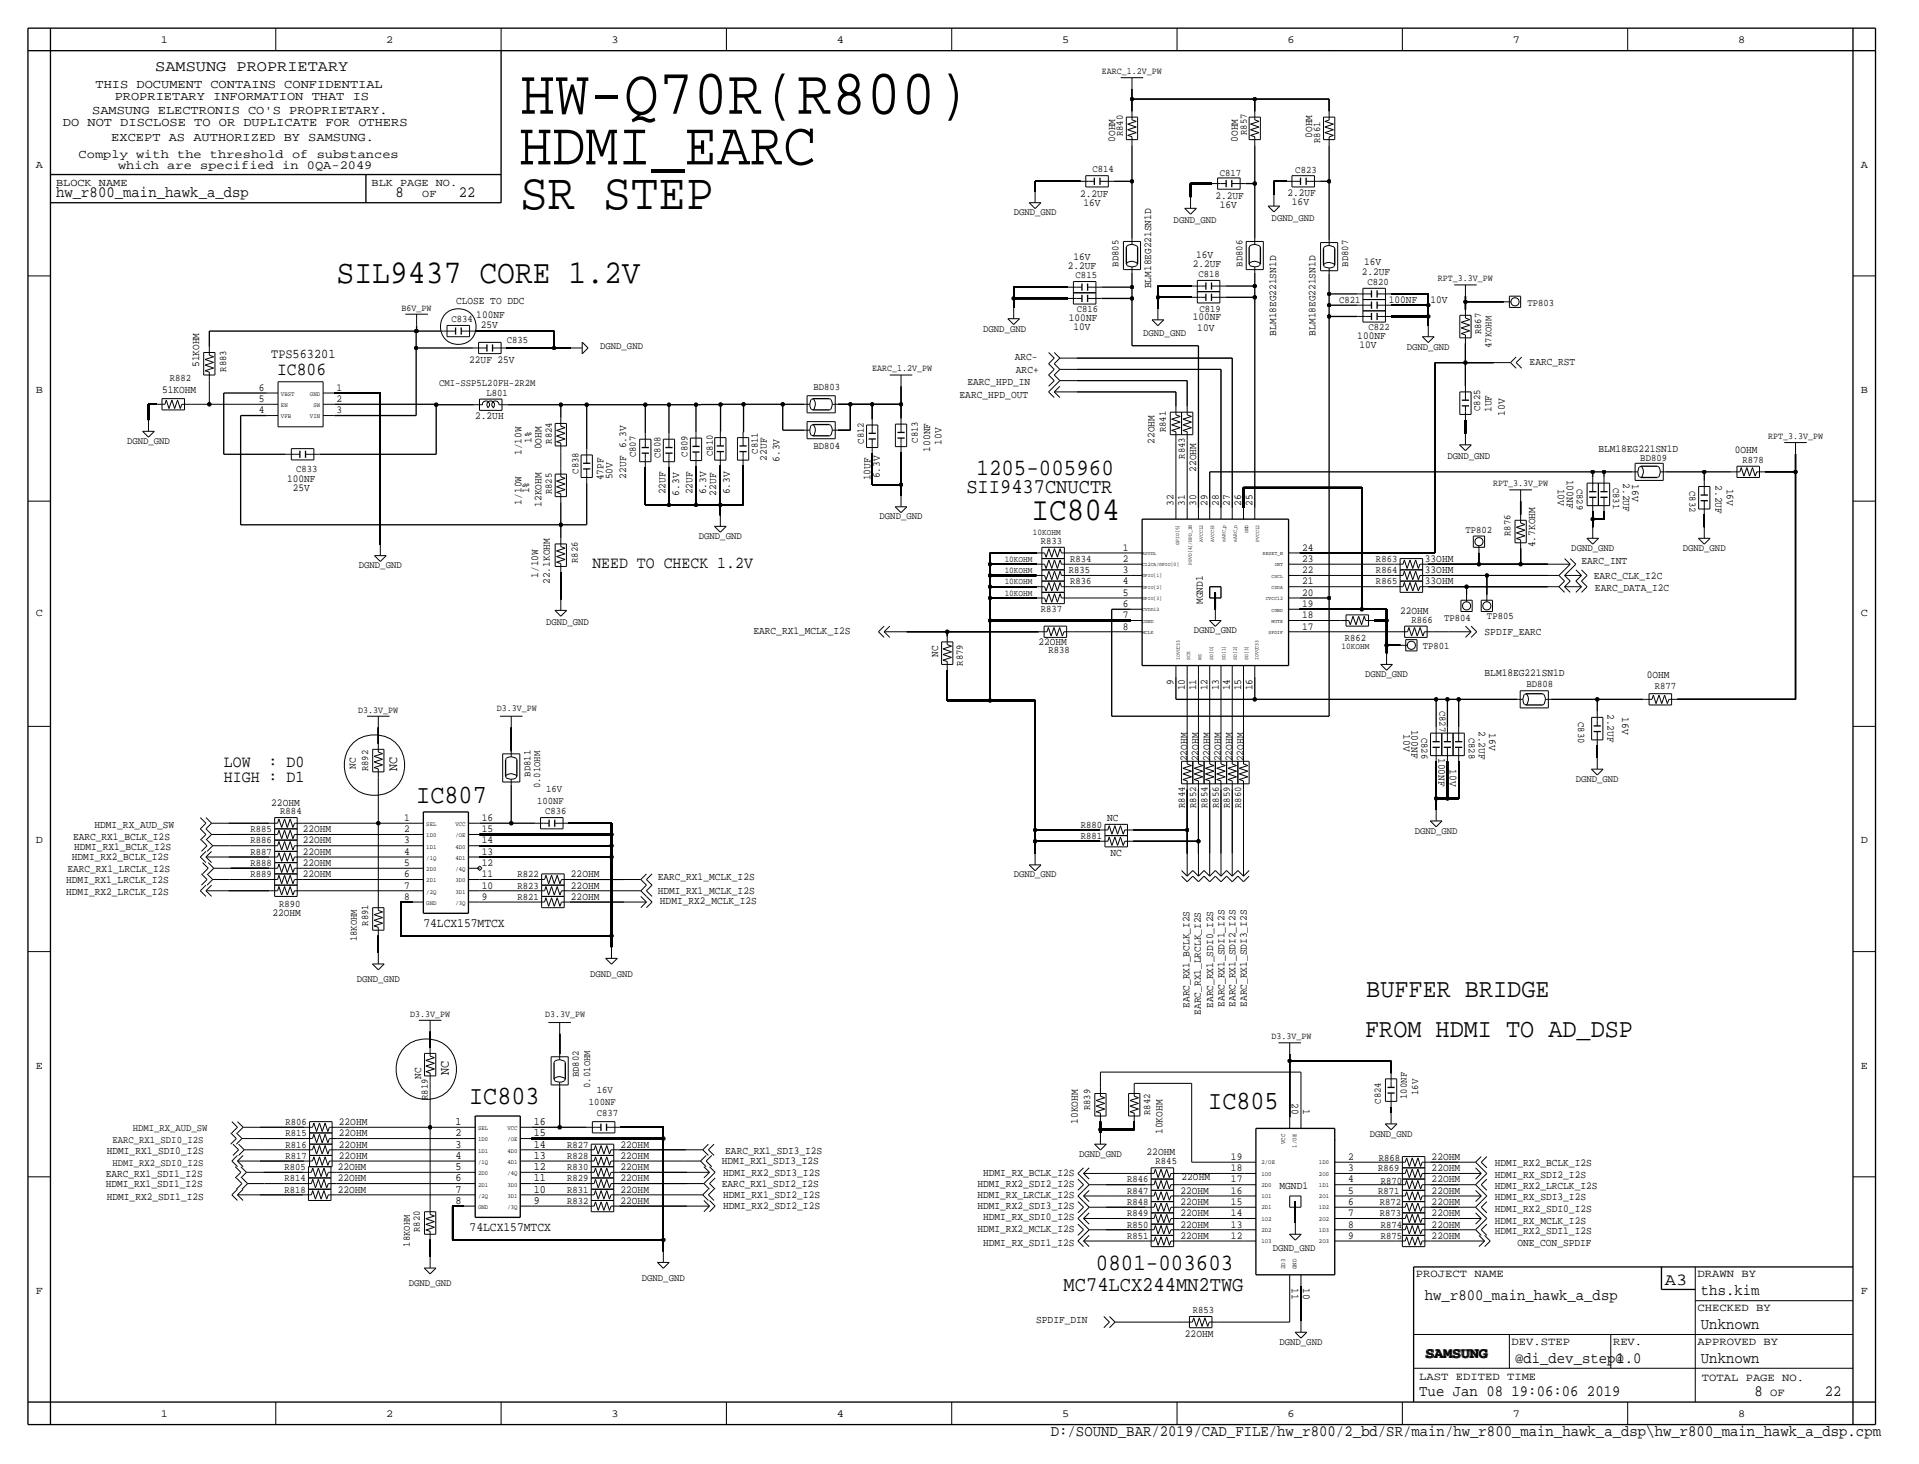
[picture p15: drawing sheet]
<svg xmlns="http://www.w3.org/2000/svg" width="433mm" height="330mm" viewBox="0 0 433 330" stroke-linecap="round" stroke-linejoin="round" font-family="sans-serif">
<defs><g id="words">
<text font-size="14.6" x="117.3" y="25.7">HW-Q70R(R800)</text>
<text font-size="13.9" x="117" y="37.1">HDMI_EARC</text>
<text font-size="11.7" x="117.3" y="47.2">SR STEP</text>
<text font-size="7.5" x="75.9" y="63.8">SIL9437 CORE 1.2V</text>
<text font-size="7.4" x="232.6" y="117.3">IC804</text>
<g font-size="5.9">
<text x="93.9" y="181.1">IC807</text>
<text x="308.1" y="224.8">BUFFER BRIDGE</text>
<text x="307.8" y="233.9">FROM HDMI TO AD_DSP</text>
<text x="105.8" y="248.9">IC803</text>
<text x="272.4" y="250.2">IC805</text>
</g>
<g font-size="5.3">
<text x="220.2" y="107.2">1205-005960</text>
<text x="247.1" y="286.5">0801-003603</text>
</g>
<g font-size="4.7">
<text x="217.9" y="111.3">SII9437CNUCTR</text>
<text x="239.8" y="291.1">MC74LCX244MN2TWG</text>
</g>
<text font-size="4.1" x="62.5" y="84.6">IC806</text>
<g font-size="3.8">
<text x="133.6" y="128">NEED TO CHECK 1.2V</text>
<text x="50.5" y="173">LOW</text>
<text x="60.6" y="173">: D0</text>
<text x="50.5" y="176.3">HIGH : D1</text>
<text x="375.4" y="289.8">A3</text>
</g>
<g font-size="3.5">
<text x="35" y="16">SAMSUNG PROPRIETARY</text>
<text x="12.6" y="44.5">hw_r800_main_hawk_a_dsp</text>
<text x="89.2" y="44.5">8</text>
<text x="103.5" y="44.5">22</text>
<text x="321.3" y="293.1">hw_r800_main_hawk_a_dsp</text>
<text x="383.5" y="292.1">ths.kim</text>
<text x="383.5" y="299.7">Unknown</text>
<text x="341.6" y="307.3">@di_dev_step@</text>
<text x="364.4" y="307.3">1.0</text>
<text x="383.5" y="307.3">Unknown</text>
<text x="320" y="315">Tue Jan 08 19:06:06 2019</text>
<text x="395.6" y="315">8</text>
<text x="411.5" y="315">22</text>
<text x="236.9" y="323.9">D:/SOUND_BAR/2019/CAD_FILE/hw_r800/2_bd/SR/main/hw_r800_main_hawk_a_dsp\hw_r800_main_hawk_a_dsp.cpm</text>
</g>
<g font-size="3">
<text x="61.2" y="80.8">TPS563201</text>
<text x="89.5" y="173.8" transform="rotate(-90 89.5 173.8)">NC</text>
<text x="101.2" y="242.4" transform="rotate(-90 101.2 242.4)">NC</text>
<text x="321.3" y="306.3">SAMSUNG</text>
</g>
<g font-size="2.9">
<text x="95.5" y="209">74LCX157MTCX</text>
<text x="105.9" y="277.6">74LCX157MTCX</text>
</g>
<g font-size="2.8">
<text x="21.5" y="19.8">THIS DOCUMENT CONTAINS CONFIDENTIAL</text>
<text x="25.9" y="22.6">PROPRIETARY INFORMATION THAT IS</text>
<text x="14.2" y="28.4">DO NOT DISCLOSE TO OR DUPLICATE FOR OTHERS</text>
<text x="20.8" y="25.7">SAMSUNG ELECTRONIS CO'S PROPRIETARY.</text>
<text x="17.7" y="35.6">Comply with the threshold of substances</text>
<text x="25.1" y="31.8">EXCEPT AS AUTHORIZED BY SAMSUNG.</text>
<text x="26.6" y="38.1">which are specified in 0QA-2049</text>
</g>
<g font-size="2.6">
<text x="102.7" y="256.3">2</text>
<text x="102.7" y="253.7">1</text>
<text x="120.3" y="253.7">16</text>
<text x="120.3" y="256.3">15</text>
<text x="102.7" y="263.9">5</text>
<text x="102.7" y="261.4">4</text>
<text x="102.7" y="258.8">3</text>
<text x="120.3" y="258.8">14</text>
<text x="120.3" y="261.4">13</text>
<text x="120.3" y="263.9">12</text>
<text x="102.7" y="269">7</text>
<text x="102.7" y="266.4">6</text>
<text x="120.3" y="266.4">11</text>
<text x="120.3" y="269">10</text>
<text x="102.7" y="271.5">8</text>
<text x="120.3" y="271.5">9</text>
</g>
<g font-size="2.5">
<text x="319.2" y="288">PROJECT NAME</text>
<text x="382.7" y="288">DRAWN BY</text>
<text x="382.7" y="295.7">CHECKED BY</text>
<text x="340.8" y="303.3">DEV.STEP</text>
<text x="363.7" y="303.3">REV.</text>
<text x="382.7" y="303.3">APPROVED BY</text>
<text x="320" y="311.1">LAST EDITED TIME</text>
<text x="383.7" y="311.5">TOTAL PAGE NO.</text>
<text x="399.1" y="315">OF</text>
</g>
<g font-size="2.4">
<text x="36.3" y="9.7">1</text>
<text x="87.1" y="9.7">2</text>
<text x="137.9" y="9.7">3</text>
<text x="188.7" y="9.7">4</text>
<text x="239.5" y="9.7">5</text>
<text x="290.3" y="9.7">6</text>
<text x="341.1" y="9.7">7</text>
<text x="391.9" y="9.7">8</text>
<text x="251.4" y="32" transform="rotate(-90 251.4 32)">0OHM</text>
<text x="279.1" y="32" transform="rotate(-90 279.1 32)">0OHM</text>
<text x="295.9" y="31.1" transform="rotate(-90 295.9 31.1)">0OHM</text>
<text x="8.1" y="37.8">A</text>
<text x="12.6" y="41.9">BLOCK NAME</text>
<text x="83.8" y="41.9">BLK PAGE NO.</text>
<text x="419.6" y="37.8">A</text>
<text x="95.2" y="44.4">OF</text>
<text x="243.5" y="44.4">2.2UF</text>
<text x="244.3" y="46.5">16V</text>
<text x="274" y="45">2.2UF</text>
<text x="275" y="47">16V</text>
<text x="290.3" y="44.2">2.2UF</text>
<text x="291.3" y="46.2">16V</text>
<text x="242" y="58.7">16V</text>
<text x="269.7" y="58.2">16V</text>
<text x="307.5" y="59.7">16V</text>
<text x="240.7" y="60.7">2.2UF</text>
<text x="259.5" y="65" transform="rotate(-90 259.5 65)">BLM18EG221SN1D</text>
<text x="268.9" y="60.2">2.2UF</text>
<text x="307" y="62">2.2UF</text>
<text x="102.8" y="68.6">CLOSE TO DDC</text>
<text x="107.4" y="71.6">100NF</text>
<text x="313.1" y="68.3">100NF</text>
<text x="322.5" y="68.3">10V</text>
<text x="108.4" y="73.9">25V</text>
<text x="241" y="72.4">100NF</text>
<text x="242" y="74.4">10V</text>
<text x="268.9" y="72.1">100NF</text>
<text x="270" y="74.7">10V</text>
<text x="287.7" y="75.7" transform="rotate(-90 287.7 75.7)">BLM18EG221SN1D</text>
<text x="296.6" y="75.7" transform="rotate(-90 296.6 75.7)">BLM18EG221SN1D</text>
<text x="306" y="76.5">100NF</text>
<text x="44.9" y="82.8" transform="rotate(-90 44.9 82.8)">51KOHM</text>
<text x="105.8" y="81.8">22UF 25V</text>
<text x="228.8" y="81.3">ARC-</text>
<text x="306.5" y="78.5">10V</text>
<text x="344.9" y="82.3">EARC_RST</text>
<text x="8.1" y="88.6">B</text>
<text x="36.5" y="88.6">51KOHM</text>
<text x="58.4" y="88.1">6</text>
<text x="75.9" y="88.1">1</text>
<text x="216.4" y="89.7">EARC_HPD_OUT</text>
<text x="218.1" y="86.9">EARC_HPD_IN</text>
<text x="229.1" y="84.1">ARC+</text>
<text x="419.6" y="88.6">B</text>
<text x="58.4" y="90.7">5</text>
<text x="58.4" y="93.2">4</text>
<text x="75.9" y="93.2">3</text>
<text x="75.9" y="90.7">2</text>
<text x="107.1" y="94.4">2.2UH</text>
<text x="336.2" y="93" transform="rotate(-90 336.2 93)">1UF</text>
<text x="339.3" y="93.7" transform="rotate(-90 339.3 93.7)">10V</text>
<text x="119.8" y="99.8" transform="rotate(-90 119.8 99.8)">1%</text>
<text x="122.1" y="101.3" transform="rotate(-90 122.1 101.3)">0OHM</text>
<text x="141.2" y="101.1" transform="rotate(-90 141.2 101.1)">6.3V</text>
<text x="209.8" y="101.9" transform="rotate(-90 209.8 101.9)">100NF</text>
<text x="212.3" y="100.3" transform="rotate(-90 212.3 100.3)">10V</text>
<text x="260.3" y="100.1" transform="rotate(-90 260.3 100.1)">22OHM</text>
<text x="360.4" y="101.9">BLM18EG221SN1D</text>
<text x="117.6" y="102.6" transform="rotate(-90 117.6 102.6)">1/10W</text>
<text x="141.2" y="108" transform="rotate(-90 141.2 108)">22UF</text>
<text x="172.9" y="103.9" transform="rotate(-90 172.9 103.9)">22UF</text>
<text x="175.7" y="104.1" transform="rotate(-90 175.7 104.1)">6.3V</text>
<text x="198.4" y="107.9" transform="rotate(-90 198.4 107.9)">6.3V</text>
<text x="269.7" y="106.4" transform="rotate(-90 269.7 106.4)">22OHM</text>
<text x="391.1" y="102.1">0OHM</text>
<text x="64.7" y="108.7">100NF</text>
<text x="66" y="110.7">25V</text>
<text x="117.6" y="113.8" transform="rotate(-90 117.6 113.8)">1/10W</text>
<text x="119.3" y="111.3" transform="rotate(-90 119.3 111.3)">1%</text>
<text x="136" y="108.4" transform="rotate(-90 136 108.4)">47PF</text>
<text x="138.1" y="108.1" transform="rotate(-90 138.1 108.1)">50V</text>
<text x="150.1" y="111.5" transform="rotate(-90 150.1 111.5)">22UF</text>
<text x="153.1" y="111.8" transform="rotate(-90 153.1 111.8)">6.3V</text>
<text x="156.2" y="111.5" transform="rotate(-90 156.2 111.5)">22UF</text>
<text x="159.2" y="111.5" transform="rotate(-90 159.2 111.5)">6.3V</text>
<text x="161.5" y="111.8" transform="rotate(-90 161.5 111.8)">22UF</text>
<text x="164.5" y="111.5" transform="rotate(-90 164.5 111.5)">6.3V</text>
<text x="196.2" y="108.4" transform="rotate(-90 196.2 108.4)">10UF</text>
<text x="351.2" y="110.2" transform="rotate(90 351.2 110.2)">10V</text>
<text x="353.3" y="108.2" transform="rotate(90 353.3 108.2)">100NF</text>
<text x="366" y="109" transform="rotate(90 366 109)">2.2UF</text>
<text x="368" y="109.2" transform="rotate(90 368 109.2)">16V</text>
<text x="386.8" y="109.5" transform="rotate(90 386.8 109.5)">2.2UF</text>
<text x="389.3" y="110.2" transform="rotate(90 389.3 110.2)">16V</text>
<text x="122.1" y="114.3" transform="rotate(-90 122.1 114.3)">12KOHM</text>
<text x="264.6" y="114" transform="rotate(-90 264.6 114)">32</text>
<text x="267.2" y="114" transform="rotate(-90 267.2 114)">31</text>
<text x="269.7" y="114" transform="rotate(-90 269.7 114)">30</text>
<text x="272.2" y="114" transform="rotate(-90 272.2 114)">29</text>
<text x="274.8" y="114" transform="rotate(-90 274.8 114)">28</text>
<text x="277.3" y="114" transform="rotate(-90 277.3 114)">27</text>
<text x="279.9" y="114" transform="rotate(-90 279.9 114)">26</text>
<text x="282.4" y="114" transform="rotate(-90 282.4 114)">25</text>
<text x="253.2" y="124.2">1</text>
<text x="293.6" y="124.2">24</text>
<text x="346.2" y="123.4" transform="rotate(-90 346.2 123.4)">4.7KOHM</text>
<text x="121.4" y="130.3" transform="rotate(-90 121.4 130.3)">1/10W</text>
<text x="124" y="131.7" transform="rotate(-90 124 131.7)">22.1KOHM</text>
<text x="253.2" y="131.8">4</text>
<text x="253.2" y="129.3">3</text>
<text x="253.2" y="126.7">2</text>
<text x="293.6" y="126.7">23</text>
<text x="293.6" y="129.3">22</text>
<text x="293.6" y="131.8">21</text>
<text x="321.3" y="126.7">33OHM</text>
<text x="321.3" y="129.3">33OHM</text>
<text x="321.3" y="131.8">33OHM</text>
<text x="356.6" y="127.3">EARC_INT</text>
<text x="359.4" y="130.6">EARC_CLK_I2C</text>
<text x="253.2" y="136.9">6</text>
<text x="253.2" y="134.4">5</text>
<text x="271.2" y="136.2" transform="rotate(-90 271.2 136.2)">MGND1</text>
<text x="293.6" y="134.4">20</text>
<text x="293.6" y="136.9">19</text>
<text x="359.6" y="133.3">EARC_DATA_I2C</text>
<text x="8.1" y="138.9">C</text>
<text x="169.9" y="143">EARC_RX1_MCLK_I2S</text>
<text x="253.2" y="142">8</text>
<text x="253.2" y="139.4">7</text>
<text x="293.6" y="139.4">18</text>
<text x="293.6" y="142">17</text>
<text x="315.7" y="138.4">22OHM</text>
<text x="334.7" y="143.3">SPDIF_EARC</text>
<text x="419.6" y="138.9">C</text>
<text x="211.5" y="148.1" transform="rotate(-90 211.5 148.1)">NC</text>
<text x="234.1" y="145.5">22OHM</text>
<text x="264.6" y="154.4" transform="rotate(-90 264.6 154.4)">9</text>
<text x="267.2" y="155.7" transform="rotate(-90 267.2 155.7)">10</text>
<text x="269.7" y="155.7" transform="rotate(-90 269.7 155.7)">11</text>
<text x="272.2" y="155.7" transform="rotate(-90 272.2 155.7)">12</text>
<text x="274.8" y="155.7" transform="rotate(-90 274.8 155.7)">13</text>
<text x="277.3" y="155.7" transform="rotate(-90 277.3 155.7)">14</text>
<text x="279.9" y="155.7" transform="rotate(-90 279.9 155.7)">15</text>
<text x="282.4" y="155.7" transform="rotate(-90 282.4 155.7)">16</text>
<text x="334.7" y="152.4">BLM18EG221SN1D</text>
<text x="371.3" y="152.9">0OHM</text>
<text x="362.4" y="161" transform="rotate(90 362.4 161)">2.2UF</text>
<text x="365.7" y="161.8" transform="rotate(90 365.7 161.8)">16V</text>
<text x="316.4" y="165.6" transform="rotate(90 316.4 165.6)">10V</text>
<text x="318.2" y="164.6" transform="rotate(90 318.2 164.6)">100NF</text>
<text x="333.5" y="164.8" transform="rotate(90 333.5 164.8)">2.2UF</text>
<text x="335.7" y="165.4" transform="rotate(90 335.7 165.4)">16V</text>
<text x="80.2" y="173.5" transform="rotate(-90 80.2 173.5)">NC</text>
<text x="267.7" y="171.7" transform="rotate(-90 267.7 171.7)">22OHM</text>
<text x="270.2" y="171.7" transform="rotate(-90 270.2 171.7)">22OHM</text>
<text x="272.7" y="171.7" transform="rotate(-90 272.7 171.7)">22OHM</text>
<text x="275.3" y="171.7" transform="rotate(-90 275.3 171.7)">22OHM</text>
<text x="277.8" y="171.7" transform="rotate(-90 277.8 171.7)">22OHM</text>
<text x="280.4" y="171.7" transform="rotate(-90 280.4 171.7)">22OHM</text>
<text x="324.3" y="170.9" transform="rotate(90 324.3 170.9)">100NF</text>
<text x="326.8" y="173.5" transform="rotate(90 326.8 173.5)">10V</text>
<text x="61.2" y="181.9">22OHM</text>
<text x="91.1" y="185.2">1</text>
<text x="108.7" y="185.2">16</text>
<text x="249.6" y="185.2">NC</text>
<text x="8.1" y="190.2">D</text>
<text x="16.5" y="189.5">EARC_RX1_BCLK_I2S</text>
<text x="16.7" y="191.8">HDMI_RX1_BCLK_I2S</text>
<text x="21.3" y="186.7">HDMI_RX_AUD_SW</text>
<text x="68.3" y="187.7">22OHM</text>
<text x="68.3" y="190.2">22OHM</text>
<text x="91.1" y="190.2">3</text>
<text x="91.1" y="187.7">2</text>
<text x="108.7" y="187.7">15</text>
<text x="108.7" y="190.2">14</text>
<text x="419.6" y="190.2">D</text>
<text x="15.2" y="196.6">EARC_RX1_LRCLK_I2S</text>
<text x="16.2" y="194.1">HDMI_RX2_BCLK_I2S</text>
<text x="68.3" y="197.9">22OHM</text>
<text x="68.3" y="195.3">22OHM</text>
<text x="68.3" y="192.8">22OHM</text>
<text x="91.1" y="197.9">6</text>
<text x="91.1" y="195.3">5</text>
<text x="91.1" y="192.8">4</text>
<text x="108.7" y="192.8">13</text>
<text x="108.7" y="195.3">12</text>
<text x="108.7" y="197.9">11</text>
<text x="128.7" y="197.9">22OHM</text>
<text x="250.4" y="193">NC</text>
<text x="14.9" y="201.9">HDMI_RX2_LRCLK_I2S</text>
<text x="14.9" y="199.1">HDMI_RX1_LRCLK_I2S</text>
<text x="91.1" y="202.9">8</text>
<text x="91.1" y="200.4">7</text>
<text x="108.7" y="200.4">10</text>
<text x="108.7" y="202.9">9</text>
<text x="128.7" y="202.9">22OHM</text>
<text x="128.7" y="200.4">22OHM</text>
<text x="148.3" y="201.7">HDMI_RX1_MCLK_I2S</text>
<text x="148.3" y="198.4">EARC_RX1_MCLK_I2S</text>
<text x="148.8" y="204">HDMI_RX2_MCLK_I2S</text>
<text x="61.4" y="206.5">22OHM</text>
<text x="268.2" y="227.3" transform="rotate(-90 268.2 227.3)">EARC_RX1_BCLK_I2S</text>
<text x="273.5" y="227.3" transform="rotate(-90 273.5 227.3)">EARC_RX1_SDI0_I2S</text>
<text x="276" y="227.1" transform="rotate(-90 276 227.1)">EARC_RX1_SDI1_I2S</text>
<text x="278.6" y="227.1" transform="rotate(-90 278.6 227.1)">EARC_RX1_SDI2_I2S</text>
<text x="281.1" y="227.1" transform="rotate(-90 281.1 227.1)">EARC_RX1_SDI3_I2S</text>
<text x="270.7" y="228.9" transform="rotate(-90 270.7 228.9)">EARC_RX1_LRCLK_I2S</text>
<text x="8.1" y="241">E</text>
<text x="94.9" y="243.3" transform="rotate(-90 94.9 243.3)">NC</text>
<text x="419.6" y="241">E</text>
<text x="291.3" y="248.9" transform="rotate(90 291.3 248.9)">20</text>
<text x="293.8" y="250.2" transform="rotate(90 293.8 250.2)">1</text>
<text x="76.4" y="256.3">22OHM</text>
<text x="76.4" y="253.7">22OHM</text>
<text x="243" y="253.5" transform="rotate(-90 243 253.5)">10KOHM</text>
<text x="262.1" y="255.8" transform="rotate(-90 262.1 255.8)">10KOHM</text>
<text x="24.1" y="260.4">HDMI_RX1_SDI0_I2S</text>
<text x="76.1" y="263.9">22OHM</text>
<text x="76.4" y="261.4">22OHM</text>
<text x="76.4" y="258.8">22OHM</text>
<text x="139.9" y="261.4">22OHM</text>
<text x="139.9" y="258.8">22OHM</text>
<text x="139.9" y="263.9">22OHM</text>
<text x="162.8" y="262.6">HDMI_RX1_SDI3_I2S</text>
<text x="163.5" y="260.3">EARC_RX1_SDI3_I2S</text>
<text x="258.5" y="260.6">22OHM</text>
<text x="277.5" y="261.6">19</text>
<text x="304" y="261.6">2</text>
<text x="322.8" y="261.6">22OHM</text>
<text x="337" y="262.9">HDMI_RX2_BCLK_I2S</text>
<text x="23.8" y="267.7">HDMI_RX1_SDI1_I2S</text>
<text x="23.8" y="265.4">EARC_RX1_SDI1_I2S</text>
<text x="76.1" y="266.4">22OHM</text>
<text x="76.1" y="269">22OHM</text>
<text x="139.9" y="269">22OHM</text>
<text x="139.9" y="266.4">22OHM</text>
<text x="162.8" y="267.7">EARC_RX1_SDI2_I2S</text>
<text x="163" y="265.2">HDMI_RX2_SDI3_I2S</text>
<text x="220.4" y="267.7">HDMI_RX2_SDI2_I2S</text>
<text x="221.7" y="265.2">HDMI_RX_BCLK_I2S</text>
<text x="266.1" y="269.2">22OHM</text>
<text x="266.4" y="266.2">22OHM</text>
<text x="277.5" y="264.2">18</text>
<text x="277.5" y="266.7">17</text>
<text x="277.5" y="269.2">16</text>
<text x="288.5" y="268.2">MGND1</text>
<text x="304" y="269.2">5</text>
<text x="304" y="266.7">4</text>
<text x="304" y="264.2">3</text>
<text x="322.8" y="266.7">22OHM</text>
<text x="322.8" y="264.2">22OHM</text>
<text x="322.8" y="269.2">22OHM</text>
<text x="337" y="268.2">HDMI_RX2_LRCLK_I2S</text>
<text x="337" y="265.7">HDMI_RX_SDI2_I2S</text>
<text x="24.1" y="270.8">HDMI_RX2_SDI1_I2S</text>
<text x="139.9" y="271.5">22OHM</text>
<text x="163" y="270.3">HDMI_RX1_SDI2_I2S</text>
<text x="163" y="272.8">HDMI_RX2_SDI2_I2S</text>
<text x="220.4" y="270.3">HDMI_RX_LRCLK_I2S</text>
<text x="220.4" y="272.8">HDMI_RX2_SDI3_I2S</text>
<text x="221.7" y="275.1">HDMI_RX_SDI0_I2S</text>
<text x="266.1" y="271.8">22OHM</text>
<text x="266.1" y="274.3">22OHM</text>
<text x="277.5" y="271.8">15</text>
<text x="277.5" y="274.3">14</text>
<text x="304" y="274.3">7</text>
<text x="304" y="271.8">6</text>
<text x="322.8" y="271.8">22OHM</text>
<text x="322.8" y="274.3">22OHM</text>
<text x="337" y="270.8">HDMI_RX_SDI3_I2S</text>
<text x="337" y="273.3">HDMI_RX2_SDI0_I2S</text>
<text x="220.4" y="277.9">HDMI_RX2_MCLK_I2S</text>
<text x="221.7" y="280.9">HDMI_RX_SDI1_I2S</text>
<text x="266.1" y="279.4">22OHM</text>
<text x="266.1" y="276.9">22OHM</text>
<text x="277.5" y="276.9">13</text>
<text x="277.5" y="279.4">12</text>
<text x="304" y="279.4">9</text>
<text x="304" y="276.9">8</text>
<text x="322.8" y="276.9">22OHM</text>
<text x="322.8" y="279.4">22OHM</text>
<text x="337" y="276.1">HDMI_RX_MCLK_I2S</text>
<text x="337" y="278.4">HDMI_RX2_SDI1_I2S</text>
<text x="342.1" y="280.9">ONE_CON_SPDIF</text>
<text x="8.1" y="291.8">F</text>
<text x="291.3" y="290.6" transform="rotate(90 291.3 290.6)">11</text>
<text x="293.8" y="290.6" transform="rotate(90 293.8 290.6)">10</text>
<text x="419.6" y="291.8">F</text>
<text x="233.6" y="298.4">SPDIF_DIN</text>
<text x="267.2" y="301.5">22OHM</text>
<text x="36.3" y="319.5">1</text>
<text x="87.1" y="319.5">2</text>
<text x="137.9" y="319.5">3</text>
<text x="188.7" y="319.5">4</text>
<text x="239.5" y="319.5">5</text>
<text x="290.3" y="319.5">6</text>
<text x="341.1" y="319.5">7</text>
<text x="391.9" y="319.5">8</text>
</g>
<g font-size="2.3">
<text x="253.2" y="30.7" transform="rotate(-90 253.2 30.7)">R840</text>
<text x="281.1" y="30.5" transform="rotate(-90 281.1 30.5)">R857</text>
<text x="297.6" y="32.3" transform="rotate(-90 297.6 32.3)">R861</text>
<text x="246.3" y="38.9">C814</text>
<text x="275" y="39.6">C817</text>
<text x="292" y="39.1">C823</text>
<text x="228.5" y="48.6">DGND_GND</text>
<text x="264.6" y="50.3">DGND_GND</text>
<text x="286.7" y="49.8">DGND_GND</text>
<text x="242.5" y="62.7">C815</text>
<text x="252.2" y="60.1" transform="rotate(-90 252.2 60.1)">BD805</text>
<text x="270.2" y="62.5">C818</text>
<text x="280.1" y="60.1" transform="rotate(-90 280.1 60.1)">BD806</text>
<text x="304" y="60.1" transform="rotate(-90 304 60.1)">BD807</text>
<text x="308.3" y="64.3">C820</text>
<text x="242.8" y="70.4">C816</text>
<text x="270.5" y="70.4">C819</text>
<text x="302" y="68.3">C821</text>
<text x="344.4" y="69.1">TP803</text>
<text x="101.8" y="72.6">C834</text>
<text x="114.2" y="77.5">C835</text>
<text x="221.7" y="74.9">DGND_GND</text>
<text x="257.8" y="75.7">DGND_GND</text>
<text x="308.6" y="74.4">C822</text>
<text x="334" y="75.4" transform="rotate(-90 334 75.4)">R867</text>
<text x="51" y="83.8" transform="rotate(-90 51 83.8)">R883</text>
<text x="135.3" y="78.7">DGND_GND</text>
<text x="317.2" y="79">DGND_GND</text>
<text x="336.2" y="78.5" transform="rotate(-90 336.2 78.5)">47KOHM</text>
<text x="38.3" y="85.9">R882</text>
<text x="99" y="87.1">CMI-SSP5L20FH-2R2M</text>
<text x="109.7" y="89.4">L801</text>
<text x="183.4" y="87.9">BD803</text>
<text x="333.7" y="92.7" transform="rotate(-90 333.7 92.7)">C825</text>
<text x="28.6" y="100.1">DGND_GND</text>
<text x="124.4" y="100.1" transform="rotate(-90 124.4 100.1)">R824</text>
<text x="183.4" y="101.3">BD804</text>
<text x="194.8" y="100.1" transform="rotate(-90 194.8 100.1)">C812</text>
<text x="207" y="99.8" transform="rotate(-90 207 99.8)">C813</text>
<text x="262.8" y="97.5" transform="rotate(-90 262.8 97.5)">R841</text>
<text x="66.7" y="106.4">C833</text>
<text x="130.5" y="106.8" transform="rotate(-90 130.5 106.8)">C838</text>
<text x="143.4" y="103.2" transform="rotate(-90 143.4 103.2)">C807</text>
<text x="148.9" y="103.3" transform="rotate(-90 148.9 103.3)">C808</text>
<text x="155" y="103" transform="rotate(-90 155 103)">C809</text>
<text x="160.7" y="102.9" transform="rotate(-90 160.7 102.9)">C810</text>
<text x="170.9" y="102.4" transform="rotate(-90 170.9 102.4)">C811</text>
<text x="267.2" y="103.5" transform="rotate(-90 267.2 103.5)">R843</text>
<text x="326.3" y="103.6">DGND_GND</text>
<text x="369.8" y="103.9">BD809</text>
<text x="392.9" y="104.4">R878</text>
<text x="124.4" y="111.5" transform="rotate(-90 124.4 111.5)">R825</text>
<text x="355.5" y="110.2" transform="rotate(90 355.5 110.2)">C829</text>
<text x="363.7" y="110" transform="rotate(90 363.7 110)">C831</text>
<text x="380.9" y="110.7" transform="rotate(90 380.9 110.7)">C832</text>
<text x="198.3" y="117.1">DGND_GND</text>
<text x="157.6" y="121.6">DGND_GND</text>
<text x="234.6" y="122.7">R833</text>
<text x="330.4" y="120.1">TP802</text>
<text x="340.6" y="120.9" transform="rotate(-90 340.6 120.9)">R876</text>
<text x="354.3" y="124.3">DGND_GND</text>
<text x="379.4" y="124.3">DGND_GND</text>
<text x="80.9" y="128.2">DGND_GND</text>
<text x="130.3" y="127" transform="rotate(-90 130.3 127)">R826</text>
<text x="241" y="129.3">R835</text>
<text x="241.2" y="131.8">R836</text>
<text x="241.2" y="126.7">R834</text>
<text x="310.2" y="131.8">R865</text>
<text x="310.2" y="129.3">R864</text>
<text x="310.2" y="126.7">R863</text>
<text x="234.6" y="137.9">R837</text>
<text x="123.1" y="141">DGND_GND</text>
<text x="269.2" y="142.8">DGND_GND</text>
<text x="318.2" y="140.5">R866</text>
<text x="325.6" y="140">TP804</text>
<text x="335.3" y="139.7">TP805</text>
<text x="236.4" y="147.3">R838</text>
<text x="303.2" y="144.5">R862</text>
<text x="320.8" y="146.3">TP801</text>
<text x="217.1" y="150.1" transform="rotate(-90 217.1 150.1)">R879</text>
<text x="307.8" y="152.7">DGND_GND</text>
<text x="344.2" y="154.9">BD808</text>
<text x="373.1" y="155.4">R877</text>
<text x="324.6" y="160.3" transform="rotate(90 324.6 160.3)">C827</text>
<text x="320.5" y="166.4" transform="rotate(90 320.5 166.4)">C826</text>
<text x="331.2" y="166.4" transform="rotate(90 331.2 166.4)">C828</text>
<text x="355.8" y="162.8" transform="rotate(90 355.8 162.8)">C830</text>
<text x="83" y="174" transform="rotate(-90 83 174)">R892</text>
<text x="119.6" y="175.2" transform="rotate(-90 119.6 175.2)">BD811</text>
<text x="121.8" y="177.8" transform="rotate(-90 121.8 177.8)">0.01OHM</text>
<text x="123.1" y="178.6">16V</text>
<text x="355.3" y="176.3">DGND_GND</text>
<text x="63.2" y="183.6">R884</text>
<text x="121.1" y="181.4">100NF</text>
<text x="122.9" y="183.6">C836</text>
<text x="267.2" y="182.2" transform="rotate(-90 267.2 182.2)">R844</text>
<text x="269.7" y="182.2" transform="rotate(-90 269.7 182.2)">R852</text>
<text x="272.2" y="182.2" transform="rotate(-90 272.2 182.2)">R854</text>
<text x="274.8" y="182.2" transform="rotate(-90 274.8 182.2)">R856</text>
<text x="277.3" y="182.2" transform="rotate(-90 277.3 182.2)">R859</text>
<text x="279.9" y="182.2" transform="rotate(-90 279.9 182.2)">R860</text>
<text x="56.5" y="187.7">R885</text>
<text x="56.5" y="190.2">R886</text>
<text x="243.7" y="189.2">R881</text>
<text x="243.7" y="186.7">R880</text>
<text x="319" y="188">DGND_GND</text>
<text x="56.5" y="192.8">R887</text>
<text x="56.5" y="195.3">R888</text>
<text x="56.5" y="197.9">R889</text>
<text x="116.7" y="197.9">R822</text>
<text x="228.5" y="197.9">DGND_GND</text>
<text x="116.7" y="202.9">R821</text>
<text x="116.7" y="200.4">R823</text>
<text x="62.9" y="204.5">R890</text>
<text x="83" y="208.8" transform="rotate(-90 83 208.8)">R891</text>
<text x="80.5" y="212.3" transform="rotate(-90 80.5 212.3)">18KOHM</text>
<text x="80.5" y="221.5">DGND_GND</text>
<text x="133" y="220.3">DGND_GND</text>
<text x="130.5" y="243" transform="rotate(-90 130.5 243)">BD802</text>
<text x="133" y="245.4" transform="rotate(-90 133 245.4)">0.01OHM</text>
<text x="96.5" y="248.1" transform="rotate(-90 96.5 248.1)">R819</text>
<text x="132.8" y="249.2">100NF</text>
<text x="134.6" y="251.7">C837</text>
<text x="134.6" y="246.6">16V</text>
<text x="245.8" y="250.4" transform="rotate(-90 245.8 250.4)">R839</text>
<text x="259.3" y="251.5" transform="rotate(-90 259.3 251.5)">R842</text>
<text x="311.4" y="248.9" transform="rotate(-90 311.4 248.9)">C824</text>
<text x="317.2" y="247.8" transform="rotate(-90 317.2 247.8)">100NF</text>
<text x="319.7" y="247" transform="rotate(-90 319.7 247)">16V</text>
<text x="25.3" y="257.8">EARC_RX1_SDI0_I2S</text>
<text x="29.9" y="255">HDMI_RX_AUD_SW</text>
<text x="64.4" y="256.3">R815</text>
<text x="64.4" y="253.7">R806</text>
<text x="308.8" y="256.3">DGND_GND</text>
<text x="25.3" y="262.9">HDMI_RX2_SDI0_I2S</text>
<text x="64.1" y="263.9">R805</text>
<text x="64.4" y="261.4">R817</text>
<text x="64.4" y="258.8">R816</text>
<text x="127.9" y="263.9">R830</text>
<text x="127.9" y="258.8">R827</text>
<text x="127.9" y="261.4">R828</text>
<text x="243.3" y="260.9">DGND_GND</text>
<text x="260.6" y="262.6">R845</text>
<text x="310.8" y="261.9">R868</text>
<text x="64.1" y="269">R818</text>
<text x="64.1" y="266.4">R814</text>
<text x="127.9" y="266.4">R829</text>
<text x="127.9" y="269">R831</text>
<text x="254.1" y="269.2">R847</text>
<text x="254.1" y="266.7">R846</text>
<text x="310.7" y="269.2">R871</text>
<text x="310.7" y="264.2">R869</text>
<text x="311.4" y="267">R870</text>
<text x="127.9" y="271.5">R832</text>
<text x="254.1" y="271.8">R848</text>
<text x="254.1" y="274.3">R849</text>
<text x="311.1" y="274.3">R873</text>
<text x="311.1" y="271.8">R872</text>
<text x="92.4" y="281.2" transform="rotate(-90 92.4 281.2)">18KOHM</text>
<text x="94.7" y="277.9" transform="rotate(-90 94.7 277.9)">R820</text>
<text x="254.1" y="276.9">R850</text>
<text x="254.1" y="279.4">R851</text>
<text x="311.4" y="279.4">R875</text>
<text x="311.4" y="276.9">R874</text>
<text x="287" y="282.2">DGND_GND</text>
<text x="92.1" y="290.1">DGND_GND</text>
<text x="144.7" y="288.8">DGND_GND</text>
<text x="268.9" y="296.2">R853</text>
<text x="288.5" y="303.3">DGND_GND</text>
</g>
<g font-size="2.1">
<text x="248.5" y="16.7">EARC_1.2V_PW</text>
<text x="324.2" y="63.4">RPT_3.3V_PW</text>
<text x="90.5" y="70.1">B6V_PW</text>
<text x="196.6" y="83.6">EARC_1.2V_PW</text>
<text x="398.6" y="99">RPT_3.3V_PW</text>
<text x="336.7" y="109.7">RPT_3.3V_PW</text>
<text x="80.8" y="160.7">D3.3V_PW</text>
<text x="112" y="160.3">D3.3V_PW</text>
<text x="92.5" y="229.3">D3.3V_PW</text>
<text x="123" y="229.4">D3.3V_PW</text>
<text x="286.7" y="234.4">D3.3V_PW</text>
</g>
<g font-size="2">
<text x="232.9" y="120.7">10KOHM</text>
<text x="226.5" y="129.3">10KOHM</text>
<text x="226.5" y="126.7">10KOHM</text>
<text x="226.5" y="131.8">10KOHM</text>
<text x="226.5" y="134.4">10KOHM</text>
<text x="302.5" y="146.3">10KOHM</text>
</g>
<g font-size="1.4">
<text x="63.3" y="89.3">VBST</text>
<text x="69.9" y="89.3">GND</text>
<text x="63.3" y="91.8">EN</text>
<text x="63.3" y="94.3">VFB</text>
<text x="69.9" y="94.3">VIN</text>
<text x="70.7" y="91.8">SW</text>
<text x="96.1" y="186.3">SEL</text>
<text x="96.1" y="188.9">1D0</text>
<text x="96.1" y="191.4">1D1</text>
<text x="102.7" y="188.9">/OE</text>
<text x="102.7" y="191.4">4D0</text>
<text x="102.7" y="186.3">VCC</text>
<text x="96.1" y="196.5">2D0</text>
<text x="96.1" y="194">/1Q</text>
<text x="102.7" y="194">4D1</text>
<text x="102.7" y="196.5">/4Q</text>
<text x="96.1" y="201.6">/2Q</text>
<text x="96.1" y="199">2D1</text>
<text x="102.7" y="199">3D0</text>
<text x="102.7" y="201.6">3D1</text>
<text x="96.1" y="204.1">GND</text>
<text x="102.7" y="204.1">/3Q</text>
<text x="107.8" y="254.9">SEL</text>
<text x="107.8" y="257.5">1D0</text>
<text x="114.4" y="257.5">/OE</text>
<text x="114.4" y="254.9">VCC</text>
<text x="107.8" y="262.5">/1Q</text>
<text x="107.8" y="260">1D1</text>
<text x="114.4" y="262.5">4D1</text>
<text x="114.4" y="260">4D0</text>
<text x="284.4" y="262.6">2/OE</text>
<text x="289.8" y="258.1" transform="rotate(-90 289.8 258.1)">VCC</text>
<text x="292.3" y="258.8" transform="rotate(-90 292.3 258.8)">1/OE</text>
<text x="297.4" y="262.6">1D0</text>
<text x="107.8" y="267.6">2D1</text>
<text x="107.8" y="265.1">2D0</text>
<text x="114.4" y="267.6">3D0</text>
<text x="114.4" y="265.1">/4Q</text>
<text x="284.4" y="265.2">1O0</text>
<text x="284.4" y="267.7">2D0</text>
<text x="297.4" y="267.7">1D1</text>
<text x="297.4" y="265.2">2O0</text>
<text x="107.8" y="272.7">GND</text>
<text x="107.8" y="270.2">/2Q</text>
<text x="114.4" y="272.7">/3Q</text>
<text x="114.4" y="270.2">3D1</text>
<text x="284.4" y="270.3">1O1</text>
<text x="284.4" y="272.8">2D1</text>
<text x="284.4" y="275.3">1O2</text>
<text x="297.4" y="275.3">2O2</text>
<text x="297.4" y="272.8">1D2</text>
<text x="297.4" y="270.3">2O1</text>
<text x="284.4" y="277.9">2D2</text>
<text x="284.4" y="280.4">1O3</text>
<text x="297.4" y="280.4">2O3</text>
<text x="297.4" y="277.9">1D3</text>
<text x="289.8" y="286.3" transform="rotate(-90 289.8 286.3)">2D3</text>
<text x="292.3" y="286.3" transform="rotate(-90 292.3 286.3)">GND</text>
</g>
<g font-size="1.2">
<text x="257.5" y="125.1">RSVDL</text>
<text x="265.9" y="122.9" transform="rotate(-90 265.9 122.9)">GPIO[5]</text>
<text x="271.2" y="122.2" transform="rotate(-90 271.2 122.2)">AVCC12</text>
<text x="273.8" y="122.2" transform="rotate(-90 273.8 122.2)">AVCC33</text>
<text x="276.3" y="122.2" transform="rotate(-90 276.3 122.2)">eARC_p</text>
<text x="278.8" y="122.2" transform="rotate(-90 278.8 122.2)">eARC_n</text>
<text x="281.4" y="120.3" transform="rotate(-90 281.4 120.3)">GND</text>
<text x="283.9" y="122.2" transform="rotate(-90 283.9 122.2)">PVCC12</text>
<text x="284.7" y="125.1">RESET_N</text>
<text x="257.5" y="130.3">GPIO[1]</text>
<text x="257.5" y="127.7">CI2CA/GPIO[0]</text>
<text x="268.7" y="127.4" transform="rotate(-90 268.7 127.4)">PSVD[4]/HPD_IN</text>
<text x="286.7" y="130.3">CSCL</text>
<text x="287.3" y="127.8">INT</text>
<text x="257.5" y="137.9">CVDD12</text>
<text x="257.5" y="132.8">GPIO[2]</text>
<text x="257.5" y="135.3">GPIO[3]</text>
<text x="285.4" y="135.4">CVCC12</text>
<text x="286.7" y="132.8">CSDA</text>
<text x="286.7" y="137.9">CGND</text>
<text x="257.5" y="143">MCLK</text>
<text x="257.5" y="140.4">CGND</text>
<text x="286" y="142.9">SPDIF</text>
<text x="286.7" y="140.5">MUTE</text>
<text x="266" y="148.8" transform="rotate(-90 266 148.8)">IOVCC33</text>
<text x="268.4" y="148.8" transform="rotate(-90 268.4 148.8)">SCK</text>
<text x="270.9" y="148.8" transform="rotate(-90 270.9 148.8)">WS</text>
<text x="273.6" y="148.8" transform="rotate(-90 273.6 148.8)">SD[0]</text>
<text x="276.3" y="148.8" transform="rotate(-90 276.3 148.8)">SD[1]</text>
<text x="278.8" y="148.8" transform="rotate(-90 278.8 148.8)">SD[2]</text>
<text x="281.4" y="148.8" transform="rotate(-90 281.4 148.8)">SD[3]</text>
<text x="283.7" y="148.8" transform="rotate(-90 283.7 148.8)">IOVCC33</text>
</g>
<g font-size=".3">
<text x="298.4" y="11.4">EDITED BY MINGOO</text>
<text x="417.8" y="11.4">EDITED BY MINGOO</text>
<text x="298.4" y="321.3">EDITED BY MINGOO</text>
</g>
</g></defs>
<!-- layer: Nets -->
<g fill="none" stroke="#000" stroke-width=".3">
<path d="M255.2 22.4v2.7zM255.2 20.1v2.3zM255.2 22.4h27.7zM255.2 32.8v8.1zM282.9 22.4v2.7zM282.9 22.4h16.8zM282.9 32.8v8.6zM299.7 22.4v2.7zM299.7 32.8v8.1zM233.4 40.9v2.3zM233.4 40.9h10.1zM251.2 40.9h4z"/>
<path d="M255.2 40.9v12.9zM268.4 41.4v3zM268.4 41.4h4.9zM280.9 41.4h2zM282.9 41.4v12.4zM287.2 40.9v3zM287.2 40.9h2.8zM297.6 40.9h2.1zM299.7 40.9v13.2zM47.2 74.7v3.5zM47.2 74.7h46.6zM93.8 74.7h.1"/>
<path d="M93.8 74.7v3.8zM93.8 78.5h12.8zM93.8 78.5v15.2zM93.9 73.4v1.3zM93.9 74.7h5.6zM107.1 74.7h17.8zM114.2 78.5h10.7zM124.9 78.5h3.8zM124.9 74.7v3.8zM228.5 64.8h12.2zM228.5 67.3v2zM228.5 64.8v2.5z"/>
<path d="M228.5 67.3h12.2zM248.4 64.8h6.8zM248.4 67.3h6.8zM255.2 61.5v3.3zM255.2 64.8v2.5zM255.2 67.3v10.7zM255.2 78h15zM261.1 67.1v2.5zM261.1 67.1h7.6zM261.1 64.5v2.6zM261.1 64.5h7.6zM270.2 78v36.6z"/>
<path d="M276.3 67.1h6.6zM276.3 64.5h6.6zM282.9 67.1v47.5zM282.9 61.5v3zM282.9 64.5v2.6zM299.7 61.7v4.6zM299.7 66.3h6.3zM299.7 66.3v2.5zM299.7 68.8h6.3zM299.7 68.8v2.6zM299.7 71.4h6.3zM299.7 71.4v63.5z"/>
<path d="M313.6 66.3h8.4zM313.6 68.8h8.4zM313.6 71.4h8.4zM322 66.3v2.5zM322 71.4v2zM322 68.8v2.6zM330.4 68.1v1.8zM330.4 66.8v1.3zM330.4 68.1h8.6zM33.5 91.2v3.5zM33.5 91.2h1.8zM50.4 88.6h9.7z"/>
<path d="M50.4 88.6v13.9zM54.3 93.7h5.8zM54.3 93.7v24.7zM75.4 88.6h10.4zM75.4 93.7h18.4zM75.4 91.2h22.9zM85.8 88.6v34.2zM98.3 91.3h8.5zM98.3 91.2h.1M98.3 91.3v11.2zM114.5 91.3h11.9zM126.4 91.3v2.9z"/>
<path d="M126.4 91.3h5.9zM132.3 91.3v10zM132.3 91.3h13.2zM145.5 91.3v6.5zM145.5 91.3h5.3zM150.8 91.3v6.5zM150.8 91.3h6.1zM156.9 91.3v6.2zM156.9 91.3h1.1zM158 91.2h4.5zM158 91.2h.1M162.4 97.4h.1"/>
<path d="M162.5 97.4h.1M162.5 91.2h5.1zM162.5 91.2h.1M162.5 91.2v6.2zM167.6 97.4h.1M167.6 91.2h8.9zM167.6 91.2v6.2zM176.5 97h4.8zM176.5 91.2h4.8zM176.5 91.2v5.8zM188.9 91.2h2.8zM188.9 97h2.8z"/>
<path d="M191.7 91.2h4.9zM191.7 91.2v5.8zM196.6 91.2v3.4zM196.6 91.2h6.5zM203.1 91.2v3.2zM203.1 87.1v4.1zM330.4 94.7v3.1zM50.4 102.5h14zM54.3 118.4h72.1zM72 102.5h26.3zM126.4 118.4v3zM126.4 113.3v5.1z"/>
<path d="M126.4 118.4h5.9zM132.3 109v9.4zM145.5 113.9h5.3zM145.5 105.4v8.5zM150.8 113.9h6.1zM150.8 105.4v8.5zM156.9 113.9h5.5zM156.9 105.2v8.7zM162.4 113.9v2.3zM162.4 113.9h5.1zM162.4 105.1v8.8zM167.5 105.1v8.8z"/>
<path d="M196.6 109.3h6.5zM196.6 102.2v7.1zM203.1 109.3v2.5zM203.1 102v7.3zM272.7 106.4v8.2zM272.7 106.4h86.4zM280.4 110v4.6zM280.4 110h26.6zM307 110v27.4zM342.8 113v3.1zM359.1 115.3v1.8zM359.1 117.1v1.8z"/>
<path d="M359.1 117.1h2.5zM359.1 106.4v1.3zM359.1 106.4h2.5zM361.6 115.3v1.8zM361.6 106.4v1.3zM361.6 106.4h6.4zM375.6 106.4h8.7zM384.3 116.1v2.8zM384.3 106.4v2.1zM384.3 106.4h6zM398 106.4h6.8zM404.8 102.4v4z"/>
<path d="M404.8 106.4v51.3zM126.4 129v6.1zM223.2 124.7h10.4zM223.2 124.7v2.6zM223.2 127.3h10.4zM223.2 127.3v2.5zM223.2 129.8h10.4zM223.2 129.8v2.5zM223.2 132.3h10.4zM223.2 134.9h10.4zM223.2 132.3v2.6zM223.2 134.9v5.1z"/>
<path d="M223.2 140h31.8zM223.2 140v18zM250.6 137.4v24.1zM250.6 137.4h4.4zM274 133.6v3.8zM293.1 137.4h13.9zM293.1 134.9h6.6zM299.7 134.9v26.6zM307 137.4h5.6zM309.8 140h2.8zM312.6 140v5.5zM312.6 137.4v2.6z"/>
<path d="M213.6 151.1v6.9zM213.6 158h9.6zM223.2 158h10.2zM233.4 158v29.2zM265.1 152.7v5zM265.1 157.7h17.8zM282.9 152.7v5zM282.9 157.7h40.9zM312.6 145.5v1.8zM312.6 145.5h3.1zM323.8 157.7v6.4zM323.8 157.7h2.5z"/>
<path d="M326.3 157.7v6.4zM326.3 157.7h2.6zM328.9 157.7v6.4zM328.9 157.7h13.2zM349.7 157.7h10.4zM360.1 157.7v2.8zM360.1 157.7h10.4zM378.2 157.7h26.6zM85.3 164.1v3.6zM115.3 164.1v5.3zM115.3 177v8.7zM250.6 161.5h49.1z"/>
<path d="M323.8 171.7v8.4zM326.3 171.7v8.4zM328.9 171.7v8.4zM360.1 168.1v2.8zM108.2 193.3h29.7zM108.2 190.8h29.7zM108.2 188.2h29.7zM108.2 185.7h7.1zM115.3 185.7h5.3zM128.2 185.7h9.7zM137.9 193.3v17.8zM137.9 190.8v2.5z"/>
<path d="M137.9 188.2v2.6zM137.9 185.7v2.5zM233.4 187.2h14.5zM233.4 189.7v2.8zM233.4 187.2v2.5zM233.4 189.7h14.5zM323.8 180.1v2.5zM323.8 180.1h2.5zM326.3 180.1h2.6zM85.3 211.1v3.8zM90.4 203.5h2.5zM90.4 203.5v7.6z"/>
<path d="M90.4 211.1h47.5zM137.9 211.1v2.5zM97 232.7v3.6zM126.2 233.2v4.5zM290.8 239.3v12.7zM290.8 237.7v1.6zM290.8 239.3h22.8zM313.6 239.3v2.8zM119.8 256.8h29.8zM119.8 254.3h6.4zM126.2 245.4v8.9zM126.2 254.3h6.1z"/>
<path d="M139.9 254.3h9.7zM149.6 256.8v22.9zM149.6 254.3v2.5zM248.1 253v1.8zM248.1 254.8v.7zM248.1 254.8h7.6zM255.7 253v1.8zM313.6 249.7v1.3zM97 279.7v3.8zM102.1 272h2.5zM102.1 272v7.7zM102.1 279.7h47.5z"/>
<path d="M149.6 279.7v2.5zM292 271v4.8zM293.3 290.1v7.8z"/>
</g>
<g fill="none" stroke="#000" stroke-width=".23">
<path d="M117 77h.1M330.4 77.5v4.3zM42.9 91.2h4.3zM47.2 85.9v5.3zM47.2 91.2h12.9zM242.8 83.3h32.5zM242.8 80.8h35zM242.8 85.9h24.9zM242.8 88.4h22.3zM265.1 99.3v15.3zM265.1 88.4v3.3zM267.7 99.3v15.3z"/>
<path d="M267.7 85.9v5.8zM275.3 83.3v31.3zM277.8 80.8v33.8zM323.5 81.8h6.9zM323.5 81.8v42.9zM330.4 81.8v5.3zM330.4 81.8h6.4zM85.6 105.8h.1M126.4 101.9v3.8zM241.2 124.7h13.8zM241.2 127.3h13.8zM241.2 134.9h13.8z"/>
<path d="M241.2 129.8h13.8zM241.2 132.3h13.8zM293.1 124.7h30.4zM293.1 140h9.1zM293.1 132.3h21.3zM293.1 129.8h21.3zM293.1 127.3h21.3zM322 132.3h8.7zM322 129.8h13.2zM322 127.3h11.5zM330.7 132.3v1.8zM330.7 132.3h18.2z"/>
<path d="M333.5 124.7v2.6zM333.5 127.3h9.3zM335.2 129.8v4.3zM335.2 129.8h13.7zM342.8 123.7v3.6zM342.8 127.3h6.1zM204.4 142.5h9.2zM213.6 142.5v1zM213.6 142.5h20.5zM241.8 142.5h13.2zM267.7 152.7v17.7zM270.2 152.7v17.7z"/>
<path d="M272.7 152.7v17.7zM275.3 152.7v17.7zM277.8 152.7v17.7zM280.4 152.7v17.7zM293.1 142.5h22.3zM323 142.5h3.6zM79.5 167.7a6.9 6.9 0 0 1 9.7 0 6.9 6.9 0 0 1 0 9.7 6.9 6.9 0 0 1-9.7 .1 7.2 7.2 0 0 1 0-9.8zM85.3 175.4v10.3zM267.7 178.1v9.1zM270.2 178.1v11.6zM272.7 178.1v14.4zM275.3 178.1v14.4z"/>
<path d="M277.8 178.1v14.4zM280.4 178.1v14.4zM51.5 193.3h9.2zM51.5 185.7h9.2zM51.5 188.2h9.2zM51.8 198.4h8.9zM51.8 190.8h8.9zM52 195.8h8.7zM68.3 190.8h24.6zM68.3 185.7h17zM68.3 188.2h24.6zM68.3 198.4h24.6z"/>
<path d="M68.3 195.8h24.6zM68.3 193.3h24.6zM85.3 185.7v17.8zM85.3 185.7h7.6zM108.2 198.4h12.7zM128.5 198.4h12.2zM255.5 187.2h12.2zM255.5 189.7h14.7zM267.7 187.2v5.3zM270.2 189.7v2.8zM51.5 200.9h9.2zM68.3 200.9h24.6z"/>
<path d="M108.2 203.5h12.7zM108.2 200.9h12.7zM128.5 200.9h12.2zM128.5 203.5h12.2zM91.2 236.2a6.9 6.9 0 0 1 9.7 .1 6.9 6.9 0 0 1 0 9.7 6.9 6.9 0 0 1-9.7 0 7.2 7.2 0 0 1 0-9.8zM58.4 256.8h10.1zM58.6 254.3h9.9zM58.9 259.3h9.6zM76.1 254.3h20.9zM76.1 259.3h28.5zM76.1 256.8h28.5zM97 254.3v17.7z"/>
<path d="M97 254.3h7.6zM97 243.9v10.4zM119.8 259.3h12.2zM139.6 259.3h15zM248.1 241.8v3.6zM248.1 241.8h45.2zM255.7 244.3v1.1zM255.7 244.3h13zM268.7 244.3v17.8zM293.3 241.8v10.2zM58.6 269.5h9.7zM58.6 261.9h9.9z"/>
<path d="M59.4 264.4h8.9zM59.6 267h8.7zM75.9 269.5h28.7zM75.9 267h28.7zM75.9 264.4h28.7zM76.1 261.9h28.5zM119.8 272h12.2zM119.8 267h12.2zM119.8 261.9h12.2zM119.8 264.4h12.2zM119.8 269.5h12.2zM139.6 261.9h14.5z"/>
<path d="M139.6 272h15.3zM139.6 264.4h15.3zM139.6 267h15.3zM139.6 269.5h15zM249.4 267.2h8.9zM249.4 274.8h8.9zM249.4 272.3h8.9zM249.4 264.7h8.9zM249.4 279.9h8.9zM249.4 277.4h8.9zM249.4 269.7h8.9zM265.9 267.2h14.7z"/>
<path d="M265.9 269.7h14.7zM265.9 272.3h14.7zM265.9 279.9h14.7zM265.9 277.4h14.7zM265.9 274.8h14.7zM265.9 264.7h14.7zM268.7 262.1h11.9zM303.5 269.7h11.4zM303.5 272.3h11.4zM303.5 277.4h11.4zM303.5 274.8h11.4zM303.5 264.7h11.4z"/>
<path d="M303.5 279.9h11.4zM303.5 267.2h11.4zM303.5 262.1h11.4zM322.5 267.2h6.4zM322.5 279.9h7.1zM322.5 277.4h6.4zM322.5 272.3h6.4zM322.5 269.7h6.4zM322.5 264.7h6.4zM322.5 262.1h6.4zM322.5 274.8h6.4zM255.2 298.2h11.7z"/>
<path d="M274.5 298.2h16.3zM290.8 290.1v8.1z"/>
<circle cx="103.3" cy="73.7" r="4"/>
</g>
<g fill="#000" stroke="#000" stroke-width=".23">
<circle cx="255.2" cy="22.4" r=".41"/>
<circle cx="282.9" cy="22.4" r=".41"/>
<circle cx="255.2" cy="40.9" r=".41"/>
<circle cx="282.9" cy="41.4" r=".41"/>
<circle cx="299.7" cy="40.9" r=".41"/>
<circle cx="93.8" cy="74.7" r=".41"/>
<circle cx="93.8" cy="78.5" r=".41"/>
<circle cx="93.9" cy="74.7" r=".41"/>
<circle cx="124.9" cy="78.5" r=".41"/>
<circle cx="228.5" cy="67.3" r=".41"/>
<circle cx="255.2" cy="64.8" r=".41"/>
<circle cx="255.2" cy="67.3" r=".41"/>
<circle cx="261.1" cy="67.1" r=".41"/>
<circle cx="282.9" cy="64.5" r=".41"/>
<circle cx="282.9" cy="67.1" r=".41"/>
<circle cx="299.7" cy="68.8" r=".41"/>
<circle cx="299.7" cy="66.3" r=".41"/>
<circle cx="299.7" cy="71.4" r=".41"/>
<circle cx="322" cy="68.8" r=".41"/>
<circle cx="322" cy="71.4" r=".41"/>
<circle cx="330.4" cy="68.1" r=".41"/>
<circle cx="47.2" cy="91.2" r=".41"/>
<circle cx="98.3" cy="91.3" r=".41"/>
<circle cx="126.4" cy="91.3" r=".41"/>
<circle cx="132.3" cy="91.3" r=".41"/>
<circle cx="145.5" cy="91.3" r=".41"/>
<circle cx="150.8" cy="91.3" r=".41"/>
<circle cx="156.9" cy="91.3" r=".41"/>
<circle cx="162.5" cy="91.2" r=".41"/>
<circle cx="167.6" cy="91.2" r=".41"/>
<circle cx="176.5" cy="91.2" r=".41"/>
<circle cx="191.7" cy="91.2" r=".41"/>
<circle cx="196.6" cy="91.2" r=".41"/>
<circle cx="203.1" cy="91.2" r=".41"/>
<circle cx="330.4" cy="81.8" r=".41"/>
<circle cx="126.4" cy="118.4" r=".41"/>
<circle cx="150.8" cy="113.9" r=".41"/>
<circle cx="156.9" cy="113.9" r=".41"/>
<circle cx="162.4" cy="113.9" r=".41"/>
<circle cx="203.1" cy="109.3" r=".41"/>
<circle cx="359.1" cy="117.1" r=".41"/>
<circle cx="359.1" cy="106.4" r=".41"/>
<circle cx="361.6" cy="106.4" r=".41"/>
<circle cx="384.3" cy="106.4" r=".41"/>
<circle cx="404.8" cy="106.4" r=".41"/>
<circle cx="223.2" cy="140" r=".41"/>
<circle cx="223.2" cy="129.8" r=".41"/>
<circle cx="223.2" cy="132.3" r=".41"/>
<circle cx="223.2" cy="127.3" r=".41"/>
<circle cx="223.2" cy="134.9" r=".41"/>
<circle cx="299.7" cy="134.9" r=".41"/>
<circle cx="307" cy="137.4" r=".41"/>
<circle cx="312.6" cy="140" r=".41"/>
<circle cx="330.7" cy="132.3" r=".41"/>
<circle cx="333.5" cy="127.3" r=".41"/>
<circle cx="335.2" cy="129.8" r=".41"/>
<circle cx="342.8" cy="127.3" r=".41"/>
<circle cx="213.6" cy="142.5" r=".41"/>
<circle cx="223.2" cy="158" r=".41"/>
<circle cx="282.9" cy="157.7" r=".41"/>
<circle cx="312.6" cy="145.5" r=".41"/>
<circle cx="323.8" cy="157.7" r=".41"/>
<circle cx="326.3" cy="157.7" r=".41"/>
<circle cx="328.9" cy="157.7" r=".41"/>
<circle cx="360.1" cy="157.7" r=".41"/>
<circle cx="85.3" cy="185.7" r=".41"/>
<circle cx="115.3" cy="185.7" r=".41"/>
<circle cx="137.9" cy="193.3" r=".41"/>
<circle cx="137.9" cy="190.8" r=".41"/>
<circle cx="137.9" cy="188.2" r=".41"/>
<circle cx="233.4" cy="187.2" r=".41"/>
<circle cx="233.4" cy="189.7" r=".41"/>
<circle cx="267.7" cy="187.2" r=".41"/>
<circle cx="270.2" cy="189.7" r=".41"/>
<circle cx="323.8" cy="180.1" r=".41"/>
<circle cx="326.3" cy="180.1" r=".41"/>
<circle cx="137.9" cy="211.1" r=".41"/>
<circle cx="290.8" cy="239.3" r=".41"/>
<circle cx="97" cy="254.3" r=".41"/>
<circle cx="126.2" cy="254.3" r=".41"/>
<circle cx="149.6" cy="256.8" r=".41"/>
<circle cx="248.1" cy="254.8" r=".41"/>
<circle cx="149.6" cy="279.7" r=".41"/>
</g>
<!-- layer: Components -->
<g fill="none" stroke="#000" stroke-width=".23">
<path d="M252.7 17.5h5.1zM255.2 17.5v2.6zM244.8 39.6h5.1zM244.8 39.6v2.6zM249.9 39.6v2.6zM253.9 26.4v5.1zM253.9 26.4h2.6zM253.9 31.5h2.6zM254.3 28l1.9-.6zM254.3 28l1.9 .7zM254.3 29.3l1.9-.6zM254.3 29.3l1.9 .6z"/>
<path d="M254.3 30.5l1.9-.6zM254.3 30.5l.9 .3zM255.2 25.1v1.9zM255.2 30.8v2zM255.2 27l1 .4zM256.5 26.4v5.1zM281.6 26.4v5.1zM281.6 26.4h2.6zM281.6 31.5h2.6zM281.9 28l2-.6zM281.9 28l2 .7zM281.9 29.3l2-.6z"/>
<path d="M281.9 29.3l2 .6zM281.9 30.5l2-.6zM281.9 30.5l1 .3zM282.9 25.1v1.9zM282.9 30.8v2zM282.9 27l1 .4zM284.2 26.4v5.1zM291.3 39.6h5.1zM291.3 39.6v2.6zM296.4 39.6v2.6zM298.4 26.4v5.1zM298.4 31.5h2.5z"/>
<path d="M298.4 26.4h2.5zM298.7 29.9l1.9 .6zM298.7 29.9l1.9-.6zM298.7 28.7l1.9 .6zM298.7 28.7l1.9-.7zM298.7 27.4l1.9 .6zM298.7 27.4l1-.3zM299.7 30.9v1.9zM299.7 25.1v2zM299.7 30.9l.9-.4zM300.9 26.4v5.1zM232.1 45.7h2.6z"/>
<path d="M232.1 45.7l1.3 1.3zM233.4 43.2v2.5zM234.7 45.7l-1.3 1.3zM243.5 40.9h2zM244.8 42.2h5.1zM245.5 40.9h1.2zM248 40.9h3.2zM253.3 54.5v6.3zM253.3 54.5h3.8zM254 55.7a1.54 1.54 0 0 1 2.4 0M254.1 59.8l-.1-.3a1.61 1.61 0 0 1 2.4-.1l-.1 .4M254.1 59.9l.1 .1a2.19 2.19 0 0 0 2.1-.1"/>
<path d="M255.2 53.8v1.3zM257.1 54.5v6.3zM267.1 47h2.6zM267.1 47l1.3 1.3zM268.4 44.4v2.6zM268.4 48.3l1.3-1.3zM273.3 41.4h1.9zM274.5 40.1h5.1zM274.5 42.7h5.1zM274.5 40.1v2.6zM275.2 41.4h1.3zM277.7 41.4h3.2z"/>
<path d="M279.6 40.1v2.6zM281 54.5v6.3zM281 54.5h3.8zM281.7 55.7a1.54 1.54 0 0 1 2.4 0M281.8 59.8l-.1-.3a1.61 1.61 0 0 1 2.4-.1l-.1 .4M281.8 59.9l.1 .1a2.19 2.19 0 0 0 2.1-.1M282.9 53.8v1.3zM284.8 54.5v6.3zM285.9 46.5h2.6zM285.9 46.5l1.3 1.3zM287.2 43.9v2.6zM288.5 46.5l-1.3 1.3z"/>
<path d="M290 40.9h1.9zM291.3 42.2h5.1zM291.9 40.9h1.3zM294.5 40.9h3.1zM297.7 54.7v6.4zM297.7 54.7h3.9zM298.4 56a1.54 1.54 0 0 1 2.5 0M299.7 54.1v1.3zM301.6 54.7v6.4zM45.9 79.5v5.1zM45.9 79.5h2.6zM47.2 78.2v1.9z"/>
<path d="M48.5 79.5v5.1zM91.4 70.9h5.1zM93.9 70.9v2.5zM99.5 74.7h1.9zM100.8 73.4h5.1zM100.8 75.9h5.1zM100.8 73.4v2.5zM101.4 74.7h1.3zM104 74.7h3.1zM105.9 73.4v2.5zM106.6 78.5h3.2zM107.9 77.2h5.1z"/>
<path d="M107.9 77.2v2.6zM107.9 79.8h5.1zM111 78.5h1.3zM112.3 78.5h1.9zM113 77.2v2.6zM128.7 78.5h2.6zM131.3 77.2v2.6zM131.3 77.2l1.3 1.3zM132.6 78.5l-1.3 1.3zM227.2 71.9h2.7zM227.2 71.9l1.3 1.3zM228.5 69.3v2.6z"/>
<path d="M229.9 71.9l-1.4 1.3zM236.4 79.5l1.3 1.3zM237.7 79.5l1.3 1.3zM240.7 64.8h2zM240.7 67.3h2zM242 63.5h5.1zM242 66h5.1zM242 63.5v2.5zM242 68.6h5.1zM242 66v2.6zM242.7 64.8h1.2zM242.7 67.3h1.2z"/>
<path d="M245.2 64.8h3.2zM245.2 67.3h3.2zM247.1 63.5v2.5zM247.1 66v2.6zM253.3 60.8h3.8zM255.2 60.2v1.3zM259.7 72.1h2.7zM259.7 72.1l1.4 1.4zM261.1 69.6v2.5zM262.4 72.1l-1.3 1.4zM268.7 67.1h1.9zM268.7 64.5h1.9z"/>
<path d="M270 65.8h5zM270 68.3h5zM270 65.8v2.5zM270 63.2h5zM270 63.2v2.6zM270.6 67.1h1.3zM270.6 64.5h1.3zM273.2 67.1h3.1zM273.2 64.5h3.1zM275 65.8v2.5zM275 63.2v2.6zM281 60.8h3.8z"/>
<path d="M282.9 60.2v1.3zM297.7 61.1h3.9zM298.6 60.1l-.2-.3a1.61 1.61 0 0 1 2.4-.2l-.1 .5M298.6 60.1l.1 .1a2.19 2.19 0 0 0 2-.1M299.7 60.5v1.2zM306 68.8h1.9zM306 71.4h1.9zM306 66.3h1.9zM307.3 67.6h5.1zM307.3 70.1h5.1zM307.3 67.6v2.5zM307.3 72.6h5.1z"/>
<path d="M307.3 70.1v2.5zM307.3 65h5.1zM307.3 65v2.6zM307.9 68.8h1.3zM307.9 71.4h1.3zM307.9 66.3h1.3zM310.5 68.8h3.1zM310.5 71.4h3.1zM310.5 66.3h3.1zM312.4 67.6v2.5zM312.4 70.1v2.5zM312.4 65v2.6z"/>
<path d="M320.7 75.9h2.6zM320.7 75.9l1.3 1.4zM322 73.4v2.5zM322 77.3l1.3-1.4zM327.9 64.3h5zM329.1 71.1v5.1zM329.1 71.1h2.6zM329.1 76.2h2.6zM329.4 72.7l2-.6zM329.4 72.7l2 .7zM329.4 74l2-.6zM329.4 74l2 .6z"/>
<path d="M329.4 75.2l2-.6zM329.4 75.2l1 .3zM330.4 64.3v2.5zM330.4 69.9v1.8zM330.4 75.5v2zM330.4 71.7l1 .4zM331.7 71.1v5.1zM339 68.1h1.6zM340.3 66.8h2.5zM340.3 66.8v2.5zM340.3 69.3h2.5zM342.8 66.8v2.5z"/>
<path d="M32.2 97.3h2.6zM32.2 97.3l1.3 1.3zM33.5 94.7v2.6zM34.8 97.3l-1.3 1.3zM35.3 91.2h1.9zM36.5 89.9h5.1zM36.5 92.5h5.1zM36.5 89.9v2.6zM37.5 90.2l.6 2zM37.5 90.2l-.3 1zM38.8 90.2l.6 2zM38.8 90.2l-.7 2z"/>
<path d="M40 90.2l.6 2zM40 90.2l-.6 2zM41 91.2h1.9zM41 91.2l-.4 1zM41.6 89.9v2.6zM45.9 84.6h2.6zM46.2 81.1l2-.6zM46.2 81.1l2 .6zM46.2 82.3l2-.6zM46.2 82.3l2 .7zM46.2 83.6l2-.6zM46.2 83.6l1 .3z"/>
<path d="M47.2 83.9v2zM47.2 80.1l1 .4zM60.1 91.2h2.6zM60.1 88.6h2.6zM60.1 93.7h2.6zM62.7 96.3h10.1zM62.7 86.1v10.2zM62.7 86.1h10.1zM72.8 91.2h2.6zM72.8 93.7h2.6zM72.8 88.6h2.6zM72.8 86.1v10.2z"/>
<path d="M106.8 91.3h2zM108.1 90h5.1zM108.1 90v2.6zM108.1 92.6h5.1zM108.8 91.3a.81 .81 0 0 1 1.1-.8 .81 .81 0 0 1 .1 1.4 .89 .89 0 0 1 0-1.2 .89 .89 0 0 1 1.2 0 .89 .89 0 0 1 .1 1.2 .81 .81 0 0 1 0-1.4 .81 .81 0 0 1 1.2 .8M112.6 91.3h1.9zM113.2 90v2.6zM125.2 95.5v5.1zM125.2 95.5h2.5zM125.5 97.1l1.9-.6zM125.5 97.1l1.9 .6zM125.5 98.3l1.9-.6z"/>
<path d="M125.5 98.3l1.9 .7zM125.5 99.6l1.9-.6zM125.5 99.6l.9 .3zM126.4 94.2v1.9zM126.4 99.9v2zM126.4 96.1l1 .4zM127.7 95.5v5.1zM144.2 99.1v5zM144.2 99.1h2.6zM145.5 97.8v3.1zM146.8 99.1v5zM149.6 99.1v5z"/>
<path d="M149.6 99.1h2.5zM150.8 97.8v3.1zM152.1 99.1v5zM155.7 98.8v5.1zM155.7 98.8h2.5zM156.9 97.5v3.2zM158.2 98.8v5.1zM161.1 98.7v5.1zM161.1 98.7h2.6zM162.4 97.4v3.2zM163.7 98.7v5.1zM166.3 98.7v5.1z"/>
<path d="M166.3 98.7h2.5zM167.5 97.4v3.2zM168.8 98.7v5.1zM181.3 91.2h1.3zM181.3 97h1.3zM182 89.3h6.3zM182 93.1h6.3zM182 89.3v3.8zM182 95.1h6.3zM182 99h6.3zM182 95.1v3.9zM182.9 90.1l.4-.1a1.62 1.62 0 0 1 .1 2.4h-.2a1.57 1.57 0 0 1-.3-2.3z"/>
<path d="M182.9 96l.4-.2a1.62 1.62 0 0 1 .1 2.4h-.2a1.57 1.57 0 0 1-.3-2.2zM187 90a1.54 1.54 0 0 1 0 2.4M187 95.8a1.54 1.54 0 0 1 0 2.4M187.7 91.2h1.2zM187.7 97h1.2zM188.3 89.3v3.8zM188.3 95.1v3.9zM195.4 95.9v5zM195.4 95.9h2.5zM196.6 94.6v3.1zM196.6 99v1.3zM197.9 95.9v5z"/>
<path d="M200.6 84.6h5.1zM201.9 95.7v5zM201.9 95.7h2.5zM203.1 84.6v2.5zM203.1 94.4v3.1zM203.1 98.8v1.3zM204.4 95.7v5zM236.4 84.6l1.3 1.3zM236.4 82l1.3 1.3zM236.4 88.4l1.3-1.3zM236.4 88.4l1.3 1.3zM237.7 84.6l1.3 1.3z"/>
<path d="M237.7 85.9l-1.3 1.2zM237.7 82l1.3 1.3zM237.7 83.3l-1.3 1.3zM237.7 80.8l-1.3 1.2zM237.7 88.4h5.1zM237.7 88.4l1.3-1.3zM237.7 88.4l1.3 1.3zM239 85.9h3.8zM239 85.9l-1.3 1.2zM239 83.3h3.8zM239 83.3l-1.3 1.3zM239 80.8h3.8z"/>
<path d="M239 80.8l-1.3 1.2zM263.9 93v5zM263.9 93h2.5zM263.9 98h2.5zM264.2 94.5l1.9-.6zM264.2 94.5l1.9 .7zM264.2 95.8l1.9-.6zM264.2 95.8l1.9 .7zM264.2 97.1l1.9-.6zM264.2 97.1l.9 .3zM265.1 91.7v1.9zM265.1 97.4v1.9z"/>
<path d="M265.1 93.6l1 .3zM266.4 93v5zM266.4 93h2.5zM266.4 98h2.5zM266.7 94.5l1.9-.6zM266.7 94.5l1.9 .7zM266.7 95.8l1.9-.6zM266.7 95.8l1.9 .7zM266.7 97.1l1.9-.6zM266.7 97.1l1 .3zM267.7 91.7v1.9zM267.7 97.4v1.9z"/>
<path d="M267.7 93.6l.9 .3zM268.9 93v5zM329.1 88.4v5.1zM329.1 88.4h2.6zM329.1 93.5h2.6zM330.4 97.8v2.5zM330.4 87.1v3.2zM330.4 92.8v1.9zM330.4 91.5v1.3zM331.7 88.4v5.1zM336.8 81.8h3.8zM340.6 81.8l1.2-1.3z"/>
<path d="M340.6 81.8l1.2 1.3zM341.8 81.8l1.3 1.3zM343.1 80.5l-1.3 1.3zM402.3 99.8h5.1zM404.8 99.8v2.6zM64.4 102.5h1.9zM65.7 101.2h5.1zM65.7 103.7h5.1zM65.7 101.2v2.5zM66.3 102.5h1.3zM68.9 102.5h3.1zM70.8 101.2v2.5z"/>
<path d="M125.2 100.6h2.5zM125.2 106.9v5.1zM125.2 106.9h2.5zM125.2 112h2.5zM125.5 108.5l1.9-.6zM125.5 108.5l1.9 .7zM125.5 109.8l1.9-.6zM125.5 109.8l1.9 .6zM125.5 111l1.9-.6zM125.5 111l.9 .4zM126.4 105.7v1.8zM126.4 111.4v1.9z"/>
<path d="M126.4 107.5l1 .4zM127.7 106.9v5.1zM131 102.6v5.1zM131 102.6h2.6zM131 107.7h2.6zM132.3 101.3v3.2zM132.3 107v2zM132.3 105.8v1.2zM133.6 102.6v5.1zM144.2 104.1h2.6zM145.5 103.5v1.9zM145.5 102.2v1.3z"/>
<path d="M149.6 104.1h2.5zM150.8 103.5v1.9zM150.8 102.2v1.3zM155.7 103.9h2.5zM156.9 103.2v2zM156.9 102v1.2zM161.1 118.7h2.6zM161.1 118.7l1.3 1.3zM161.1 103.8h2.6zM162.4 103.1v2zM162.4 101.9v1.2zM162.4 116.2v2.5z"/>
<path d="M166.3 103.8h2.5zM167.5 103.1v2zM167.5 101.9v1.2zM195.4 100.9h2.5zM196.6 100.3v1.9zM201.8 114.3h2.7zM201.8 114.3l1.3 1.3zM201.9 100.7h2.5zM203.1 100.1v1.9zM203.1 111.8v2.5zM204.5 114.3l-1.4 1.3zM265.1 114.6v2.5z"/>
<path d="M267.7 114.6v2.5zM270.2 114.6v2.5zM272.7 114.6v2.5zM275.3 114.6v2.5zM277.8 114.6v2.5zM280.4 114.6v2.5zM282.9 114.6v2.5zM329.1 100.3h2.6zM329.1 100.3l1.3 1.4zM331.7 100.3l-1.3 1.4zM340.3 110.5h5.1zM341.6 117.3v5.1z"/>
<path d="M341.6 117.3h2.5zM341.9 118.9l1.9-.6zM341.9 118.9l1.9 .7zM342.8 116.1v1.9zM342.8 118l1 .3zM342.8 110.5v2.5zM344.1 117.3v5.1zM357.8 114h2.6zM357.8 109v5zM357.8 109h2.6zM359.1 118.9v2.5zM359.1 112.2v3.1z"/>
<path d="M359.1 107.7v1.9zM359.1 109.6v1.3zM360.4 114h2.5zM360.4 109v5zM360.4 109h2.5zM361.6 112.2v3.1zM361.6 107.7v1.9zM361.6 109.6v1.3zM362.9 109v5zM368 106.4h1.3zM368.7 104.5h6.3zM368.7 108.4h6.3z"/>
<path d="M368.7 104.5v3.9zM369.6 105.4l-.1 .1a2.19 2.19 0 0 0 .1 2M369.6 105.4l.4-.2a1.62 1.62 0 0 1 .1 2.4l-.5-.1M373.7 105.2a1.54 1.54 0 0 1 0 2.4M374.3 106.4h1.3zM375 104.5v3.9zM383 114.8h2.5zM383 109.7v5.1zM383 109.7h2.5zM384.3 118.9v2.5zM384.3 112.9v3.2zM384.3 108.5v1.9z"/>
<path d="M384.3 110.4v1.3zM385.5 109.7v5.1zM390.3 106.4h2zM391.6 105.2h5.1zM391.6 107.7h5.1zM391.6 105.2v2.5zM392.6 105.5l.6 1.9zM392.6 105.5l-.3 .9zM393.9 105.5l.6 1.9zM393.9 105.5l-.7 1.9zM395.1 105.5l.6 1.9zM395.1 105.5l-.6 1.9z"/>
<path d="M396.1 106.4h1.9zM396.1 106.4l-.4 1zM396.7 105.2v2.5zM84.4 125.3h2.7zM84.4 125.3l1.4 1.3zM85.8 122.8v2.5zM87.1 125.3l-1.3 1.3zM125.1 137.7h2.7zM125.1 137.7l1.3 1.3zM125.2 122.7v5.1zM125.2 122.7h2.5zM125.2 127.8h2.5z"/>
<path d="M125.5 124.3l1.9-.7zM125.5 124.3l1.9 .6zM125.5 125.5l1.9-.6zM125.5 125.5l1.9 .7zM125.5 126.8l1.9-.6zM125.5 126.8l.9 .3zM126.4 121.4v1.9zM126.4 127.1v1.9zM126.4 123.3l1 .3zM126.4 135.1v2.6zM127.7 122.7v5.1zM127.8 137.7l-1.4 1.3z"/>
<path d="M162.4 120l1.3-1.3zM233.6 134.9h1.9zM233.6 132.3h1.9zM233.6 129.8h1.9zM233.6 127.3h1.9zM233.6 124.7h1.9zM234.9 133.6h5.1zM234.9 133.6v2.5zM234.9 136.1h5.1zM234.9 131.1h5.1zM234.9 131.1v2.5zM234.9 128.5h5.1z"/>
<path d="M234.9 128.5v2.6zM234.9 126h5.1zM234.9 126v2.5zM234.9 123.4h5.1zM234.9 123.4v2.6zM235.5 134.9l.4 .9zM235.5 132.3l.4 1zM235.5 129.8l.4 1zM235.5 127.3l.4 .9zM235.5 124.7l.4 1zM236.5 133.9l-.6 1.9zM236.5 133.9l.6 1.9z"/>
<path d="M236.5 131.4l-.6 1.9zM236.5 131.4l.6 1.9zM236.5 128.8l-.6 2zM236.5 128.8l.6 2zM236.5 126.3l-.6 1.9zM236.5 126.3l.6 1.9zM236.5 123.7l-.6 2zM236.5 123.7l.6 2zM237.7 133.9l-.6 1.9zM237.7 133.9l.7 1.9zM237.7 131.4l-.6 1.9zM237.7 131.4l.7 1.9z"/>
<path d="M237.7 128.8l-.6 2zM237.7 128.8l.7 2zM237.7 126.3l-.6 1.9zM237.7 126.3l.7 1.9zM237.7 123.7l-.6 2zM237.7 123.7l.7 2zM239 133.9l-.6 1.9zM239 133.9l.3 1zM239 131.4l-.6 1.9zM239 131.4l.3 .9zM239 128.8l-.6 2zM239 128.8l.3 1z"/>
<path d="M239 126.3l-.6 1.9zM239 126.3l.3 1zM239 123.7l-.6 2zM239 123.7l.3 1zM239.3 134.9h1.9zM239.3 132.3h1.9zM239.3 129.8h1.9zM239.3 127.3h1.9zM239.3 124.7h1.9zM240 133.6v2.5zM240 131.1v2.5zM240 128.5v2.6z"/>
<path d="M240 126v2.5zM240 123.4v2.6zM255 132.3h2.5zM255 129.8h2.5zM255 134.9h2.5zM255 140h2.5zM255 127.3h2.5zM255 124.7h2.5zM255 137.4h2.5zM272.7 140h2.6zM272.7 140l1.3 1.3zM274 137.4v2.6z"/>
<path d="M275.3 140l-1.3 1.3zM290.5 127.3h2.6zM290.5 129.8h2.6zM290.5 132.3h2.6zM290.5 137.4h2.6zM290.5 140h2.6zM290.5 134.9h2.6zM290.5 124.7h2.6zM302.2 140h1.9zM303.5 138.7h5.1zM303.5 138.7v2.5zM304.1 140l.3 .9z"/>
<path d="M305.1 139l-.7 1.9zM305.1 139l.6 1.9zM306.3 139l-.6 1.9zM306.3 139l.7 1.9zM307.6 139l-.6 1.9zM307.6 139l.3 1zM307.9 140h1.9zM308.6 138.7v2.5zM314.4 127.3h1.9zM314.4 132.3h1.9zM314.4 129.8h1.9zM315.7 126h5.1z"/>
<path d="M315.7 128.5h5.1zM315.7 126v2.5zM315.7 131.1h5.1zM315.7 133.6h5.1zM315.7 131.1v2.5zM315.7 128.5v2.6zM316.6 126.3l.6 1.9zM316.6 126.3l-.3 1zM316.6 131.4l.6 1.9zM316.6 131.4l-.3 .9zM316.6 128.8l.6 2zM316.6 128.8l-.3 1z"/>
<path d="M317.9 126.3l.6 1.9zM317.9 126.3l-.7 1.9zM317.9 131.4l.6 1.9zM317.9 131.4l-.7 1.9zM317.9 128.8l.6 2zM317.9 128.8l-.7 2zM319.2 126.3l.6 1.9zM319.2 126.3l-.7 1.9zM319.2 131.4l.6 1.9zM319.2 131.4l-.7 1.9zM319.2 128.8l.6 2zM319.2 128.8l-.7 2z"/>
<path d="M320.1 127.3h1.9zM320.1 127.3l-.3 .9zM320.1 132.3h1.9zM320.1 132.3l-.3 1zM320.1 129.8h1.9zM320.1 129.8l-.3 1zM320.8 126v2.5zM320.8 131.1v2.5zM320.8 128.5v2.6zM329.4 135.4v2.5zM329.4 135.4h2.5zM329.4 137.9h2.5z"/>
<path d="M330.7 134.1v1.6zM331.9 135.4v2.5zM332.2 120.9v2.5zM332.2 123.4h2.5zM332.2 120.9h2.5zM333.5 123.1v1.7zM334 135.4v2.5zM334 135.4h2.5zM334 137.9h2.5zM334.7 120.9v2.5zM335.2 134.1v1.6zM336.5 135.4v2.5z"/>
<path d="M341.6 122.4h2.5zM341.9 120.2l1.9-.6zM341.9 120.2l1.9 .7zM341.9 121.5l1.9-.6zM341.9 121.5l.9 .3zM342.8 121.8v1.9zM348.9 132.3h2.6zM348.9 129.8h2.6zM348.9 127.3h5.1zM351.5 132.3l1.3-1.2zM351.5 132.3l1.3 1.3zM351.5 129.8l1.3 1.3z"/>
<path d="M352.8 132.3l1.2 1.3zM352.8 132.3l1.2-1.2zM352.8 132.3h3.8zM352.8 128.5l-1.3 1.3zM352.8 129.8l1.2 1.3zM352.8 129.8l1.2-1.3zM352.8 129.8h3.8zM352.8 126l1.2 1.3zM352.8 128.5l1.2-1.2zM354 126l1.3 1.3zM355.3 131.1l1.3 1.2zM355.3 128.5l1.3 1.3z"/>
<path d="M355.3 131.1l1.3-1.3zM355.3 127.3l-1.3 1.2zM356.6 131.1l1.2 1.2zM356.6 133.6l1.2-1.3zM356.6 132.3l-1.3 1.3zM356.6 128.5l1.2 1.3zM356.6 131.1l1.2-1.3zM357.8 121.4h2.6zM357.8 121.4l1.3 1.3zM359.1 122.7l1.3-1.3zM382.9 121.4h2.7zM382.9 121.4l1.4 1.3z"/>
<path d="M384.3 122.7l1.3-1.3zM198.1 142.5l1.2-1.3zM198.1 142.5l1.2 1.3zM199.3 142.5h5.1zM199.3 142.5l1.3 1.3zM200.6 141.2l-1.3 1.3zM212.3 144.8v5.1zM212.3 144.8h2.5zM212.3 149.9h2.5zM212.6 146.4l1.9-.7zM212.6 146.4l1.9 .6zM212.6 147.6l1.9-.6z"/>
<path d="M212.6 147.6l1.9 .7zM212.6 148.9l1.9-.6zM212.6 148.9l1 .3zM213.6 143.5v1.9zM213.6 149.2v1.9zM213.6 145.4l.9 .3zM214.8 144.8v5.1zM234.1 142.5h2zM235.4 141.2h5.1zM235.4 143.8h5.1zM235.4 141.2v2.6zM236.4 141.5l.6 2z"/>
<path d="M236.4 141.5l-.3 1zM237.6 141.5l.7 2zM237.6 141.5l-.6 2zM238.9 141.5l.6 2zM238.9 141.5l-.6 2zM239.9 142.5h1.9zM239.9 142.5l-.4 1zM240.5 141.2v2.6zM255 142.5h2.5zM265.1 150.1v2.6zM267.7 150.1v2.6zM270.2 150.1v2.6z"/>
<path d="M272.7 150.1v2.6zM275.3 150.1v2.6zM277.8 150.1v2.6zM280.4 150.1v2.6zM282.9 150.1v2.6zM290.5 142.5h2.6zM303.5 141.2h5.1zM311.3 149.9h2.6zM311.3 149.9l1.3 1.3zM312.6 147.3v2.6zM313.9 149.9l-1.3 1.3zM315.4 142.5h1.9z"/>
<path d="M315.6 145.5h1.6zM316.7 141.2h5.1zM316.7 143.8h5.1zM316.7 141.2v2.6zM316.9 144.3h2.6zM316.9 144.3v2.5zM316.9 146.8h2.6zM317.7 141.5l.6 2zM317.7 141.5l-.4 1zM318.9 141.5l.6 2zM318.9 141.5l-.6 2zM319.5 144.3v2.5z"/>
<path d="M320.2 141.5l.6 2zM320.2 141.5l-.7 2zM321.2 142.5h1.8zM321.2 142.5l-.4 1zM321.8 141.2v2.6zM326.6 142.5h5.1zM330.4 141.2l1.3 1.3zM330.4 143.8l1.3-1.3zM331.7 141.2l1.2 1.3zM331.7 143.8l1.2-1.3zM342.1 157.7h1.3zM342.7 155.8h6.4z"/>
<path d="M342.7 159.7h6.4zM342.7 155.8v3.9zM343.7 156.7l-.1 .1a2.19 2.19 0 0 0 .1 2.1M343.7 156.7l.3-.2a1.62 1.62 0 0 1 .2 2.4h-.5M347.8 156.5a1.54 1.54 0 0 1 0 2.5M348.4 157.7h1.3zM349.1 155.8v3.9zM370.5 157.7h2zM371.8 156.5h5.1zM371.8 159h5.1zM371.8 156.5v2.5zM372.8 156.8l.6 1.9z"/>
<path d="M372.8 156.8l-.3 .9zM374 156.8l.6 1.9zM374 156.8l-.6 1.9zM375.3 156.8l.6 1.9zM375.3 156.8l-.7 1.9zM376.3 157.7h1.9zM376.3 157.7l-.4 1zM376.9 156.5v2.5zM82.8 161.5h5zM84 169v5.1zM84 169h2.6zM84 174.1h2.6z"/>
<path d="M84.3 170.6l2-.6zM84.3 170.6l2 .6zM84.3 171.9l2-.7zM84.3 171.9l2 .6zM84.3 173.1l2-.6zM84.3 173.1l1 .3zM85.3 167.7v1.9zM85.3 173.4v2zM85.3 169.6l1 .4zM85.3 161.5v2.6zM86.6 169v5.1zM112.7 161.5h5.1z"/>
<path d="M113.3 170v6.4zM113.3 170h3.9zM113.3 176.4h3.9zM114 171.3a1.54 1.54 0 0 1 2.5 0M114.1 175.4l-.1-.3a1.61 1.61 0 0 1 2.4-.2l-.1 .5M114.1 175.5h.2a2.19 2.19 0 0 0 2 0M115.3 169.4v1.3zM115.3 175.8v1.2zM115.3 161.5v2.6zM117.2 170v6.4zM266.4 171.7v5.1zM266.4 171.7h2.5z"/>
<path d="M266.4 176.8h2.5zM266.7 173.3l1.9-.6zM266.7 173.3l1.9 .6zM266.7 174.5l1.9-.6zM266.7 174.5l1.9 .7zM266.7 175.8l1.9-.6zM266.7 175.8l1 .3zM267.7 170.4v1.9zM267.7 176.1v2zM267.7 172.3l.9 .4zM268.9 171.7v5.1zM268.9 171.7h2.6z"/>
<path d="M268.9 176.8h2.6zM269.2 173.3l2-.6zM269.2 173.3l2 .6zM269.2 174.5l2-.6zM269.2 174.5l2 .7zM269.2 175.8l2-.6zM269.2 175.8l1 .3zM270.2 170.4v1.9zM270.2 176.1v2zM270.2 172.3l1 .4zM271.5 171.7v5.1zM271.5 171.7h2.5z"/>
<path d="M271.5 176.8h2.5zM271.8 173.3l1.9-.6zM271.8 173.3l1.9 .6zM271.8 174.5l1.9-.6zM271.8 174.5l1.9 .7zM271.8 175.8l1.9-.6zM271.8 175.8l.9 .3zM272.7 170.4v1.9zM272.7 176.1v2zM272.7 172.3l1 .4zM274 171.7v5.1zM274 171.7h2.6z"/>
<path d="M274 176.8h2.6zM274.3 173.3l2-.6zM274.3 173.3l2 .6zM274.3 174.5l2-.6zM274.3 174.5l2 .7zM274.3 175.8l2-.6zM274.3 175.8l1 .3zM275.3 170.4v1.9zM275.3 176.1v2zM275.3 172.3l1 .4zM276.6 171.7v5.1zM276.6 171.7h2.5z"/>
<path d="M276.6 176.8h2.5zM276.9 173.3l1.9-.6zM276.9 173.3l1.9 .6zM276.9 174.5l1.9-.6zM276.9 174.5l1.9 .7zM276.9 175.8l1.9-.6zM276.9 175.8l.9 .3zM277.8 170.4v1.9zM277.8 176.1v2zM277.8 172.3l1 .4zM279.1 171.7v5.1zM279.1 171.7h2.5z"/>
<path d="M279.1 176.8h2.5zM279.4 173.3l1.9-.6zM279.4 173.3l1.9 .6zM279.4 174.5l1.9-.6zM279.4 174.5l1.9 .7zM279.4 175.8l1.9-.6zM279.4 175.8l1 .3zM280.4 170.4v1.9zM280.4 176.1v2zM280.4 172.3l.9 .4zM281.6 171.7v5.1zM322.5 170.4h2.6z"/>
<path d="M322.5 165.4v5zM322.5 165.4h2.6zM323.8 168.6v3.1zM323.8 164.1v1.9zM323.8 166v1.3zM325.1 170.4h2.5zM325.1 165.4v5zM325.1 165.4h2.5zM326.3 168.6v3.1zM326.3 164.1v1.9zM326.3 166v1.3zM327.6 170.4h2.5z"/>
<path d="M327.6 165.4v5zM327.6 165.4h2.5zM328.9 168.6v3.1zM328.9 164.1v1.9zM328.9 166v1.3zM330.1 165.4v5zM358.8 173.5h2.6zM358.8 173.5l1.3 1.3zM358.9 166.9h2.5zM358.9 161.8v5.1zM358.9 161.8h2.5zM360.1 170.9v2.6z"/>
<path d="M360.1 174.8l1.3-1.3zM360.1 165v3.1zM360.1 160.5v2zM360.1 162.5v1.2zM361.4 161.8v5.1zM45.2 193.3l1.2 1.3zM45.2 189.5l1.2-1.3zM45.2 186.9l1.2 1.3zM45.2 186.9l1.2-1.2zM45.2 184.4l1.2 1.3zM45.4 197.1l1.3 1.3zM45.4 189.5l1.3 1.3z"/>
<path d="M45.7 194.6l1.2 1.2zM46.4 193.3h5.1zM46.4 193.3l1.3 1.3zM46.4 192l-1.2 1.3zM46.4 186.9l1.3 1.3zM46.4 189.5l1.3-1.3zM46.4 184.4l1.3 1.3zM46.7 197.1l1.3 1.3zM46.7 198.4l-1.3 1.2zM46.7 189.5l1.3 1.3zM46.7 190.8l-1.3 1.2zM46.9 194.6l1.3 1.2z"/>
<path d="M46.9 195.8l-1.2 1.3zM47.7 199.6l-1.3 1.3zM47.7 192l-1.3 1.3zM47.7 188.2h3.8zM47.7 185.7h3.8zM47.7 185.7l-1.3 1.2zM48 198.4h3.8zM48 198.4l-1.3 1.2zM48 190.8h3.8zM48 190.8l-1.3 1.2zM48.2 195.8h3.8zM48.2 195.8l-1.3 1.3z"/>
<path d="M60.7 190.8h1.9zM60.7 195.8h1.9zM60.7 198.4h1.9zM60.7 193.3h1.9zM60.7 188.2h1.9zM60.7 185.7h1.9zM61.9 189.5h5.1zM61.9 192h5.1zM61.9 189.5v2.5zM61.9 199.6h5.1zM61.9 199.6v2.6zM61.9 194.6h5.1z"/>
<path d="M61.9 197.1h5.1zM61.9 194.6v2.5zM61.9 197.1v2.5zM61.9 192v2.6zM61.9 186.9h5.1zM61.9 186.9v2.6zM61.9 184.4h5.1zM61.9 184.4v2.5zM62.9 189.8l.6 1.9zM62.9 189.8l-.3 1zM62.9 199.9l.6 2zM62.9 199.9l-.3 1z"/>
<path d="M62.9 194.9l.6 1.9zM62.9 194.9l-.3 .9zM62.9 197.4l.6 1.9zM62.9 197.4l-.3 1zM62.9 192.3l.6 2zM62.9 192.3l-.3 1zM62.9 187.2l.6 2zM62.9 187.2l-.3 1zM62.9 184.7l.6 1.9zM62.9 184.7l-.3 1zM64.2 189.8l.6 1.9zM64.2 189.8l-.7 1.9z"/>
<path d="M64.2 199.9l.6 2zM64.2 199.9l-.7 2zM64.2 194.9l.6 1.9zM64.2 194.9l-.7 1.9zM64.2 197.4l.6 1.9zM64.2 197.4l-.7 1.9zM64.2 192.3l.6 2zM64.2 192.3l-.7 2zM64.2 187.2l.6 2zM64.2 187.2l-.7 2zM64.2 184.7l.6 1.9zM64.2 184.7l-.7 1.9z"/>
<path d="M65.4 189.8l.6 1.9zM65.4 189.8l-.6 1.9zM65.4 199.9l.6 2zM65.4 199.9l-.6 2zM65.4 194.9l.6 1.9zM65.4 194.9l-.6 1.9zM65.4 197.4l.6 1.9zM65.4 197.4l-.6 1.9zM65.4 192.3l.6 2zM65.4 192.3l-.6 2zM65.4 187.2l.6 2zM65.4 187.2l-.6 2z"/>
<path d="M65.4 184.7l.6 1.9zM65.4 184.7l-.6 1.9zM66.4 190.8h1.9zM66.4 190.8l-.4 .9zM66.4 195.8h1.9zM66.4 195.8l-.4 1zM66.4 198.4h1.9zM66.4 198.4l-.4 .9zM66.4 193.3h1.9zM66.4 193.3l-.4 1zM66.4 188.2h1.9zM66.4 188.2l-.4 1z"/>
<path d="M66.4 185.7h1.9zM66.4 185.7l-.4 .9zM67 189.5v2.5zM67 199.6v2.6zM67 194.6v2.5zM67 197.1v2.5zM67 192v2.6zM67 186.9v2.6zM67 184.4v2.5zM92.9 185.7h2.6zM92.9 198.4h2.6zM92.9 188.2h2.6z"/>
<path d="M92.9 195.8h2.6zM92.9 193.3h2.6zM92.9 190.8h2.6zM95.5 183.1v.2zM105.6 188.2h2.6zM105.6 198.4h2.6zM105.6 193.3h2.6zM105.6 190.8h2.6zM105.6 195.8h2.6zM105.6 185.7h2.6zM107.6 195.8l.6-.5zM107.6 195.8l.6 .5z"/>
<path d="M108.2 195.3l.5 .5zM108.7 195.8l-.5 .5zM120.6 185.7h1.9zM120.9 198.4h1.9zM121.9 186.9h5zM121.9 184.4h5zM121.9 184.4v2.5zM122.1 197.1h5.1zM122.1 199.6h5.1zM122.1 197.1v2.5zM122.1 199.6v2.6zM122.5 185.7h1.3z"/>
<path d="M123.1 197.4l.6 1.9zM123.1 197.4l-.3 1zM123.1 199.9l.6 2zM123.1 199.9l-.3 1zM124.4 197.4l.6 1.9zM124.4 197.4l-.7 1.9zM124.4 199.9l.6 2zM124.4 199.9l-.7 2zM125.1 185.7h3.1zM125.6 197.4l.6 1.9zM125.6 197.4l-.6 1.9zM125.6 199.9l.6 2z"/>
<path d="M125.6 199.9l-.6 2zM126.6 198.4h1.9zM126.6 198.4l-.4 .9zM126.9 184.4v2.5zM127.2 197.1v2.5zM127.2 199.6v2.6zM140.7 198.4h3.8zM144.5 198.4l1.2 1.2zM145.7 197.1l-1.2 1.3zM145.7 198.4l1.3-1.3zM145.7 198.4l1.3 1.2zM145.7 199.6l-1.2 1.3z"/>
<path d="M232.1 195.1h2.6zM232.1 195.1l1.3 1.3zM233.4 192.5v2.6zM233.4 196.4l1.3-1.3zM247.9 189.7h1.9zM247.9 187.2h1.9zM249.1 188.5h5.1zM249.1 191h5.1zM249.1 188.5v2.5zM249.1 185.9h5.1zM249.1 185.9v2.6zM250.1 188.8l.6 1.9z"/>
<path d="M250.1 188.8l-.3 .9zM250.1 186.2l.6 2zM250.1 186.2l-.3 1zM251.4 188.8l.6 1.9zM251.4 188.8l-.7 1.9zM251.4 186.2l.6 2zM251.4 186.2l-.7 2zM252.6 188.8l.6 1.9zM252.6 188.8l-.6 1.9zM252.6 186.2l.6 2zM252.6 186.2l-.6 2zM253.6 189.7h1.9z"/>
<path d="M253.6 189.7l-.4 1zM253.6 187.2h1.9zM253.6 187.2l-.4 1zM254.2 188.5v2.5zM254.2 185.9v2.6zM266.4 196.3l1.3 1.3zM266.4 197.6l1.3 1.3zM267.7 192.5v5.1zM267.7 197.6l1.2-1.3zM267.7 198.9l1.2-1.3zM268.9 196.3l1.3 1.3zM268.9 197.6l1.3 1.3z"/>
<path d="M270.2 192.5v5.1zM270.2 197.6l1.3-1.3zM270.2 198.9l1.3-1.3zM271.5 196.3l1.2 1.3zM271.5 197.6l1.2 1.3zM272.7 192.5v5.1zM274 196.3l1.3 1.3zM274 197.6l1.3 1.3zM274 196.3l-1.3 1.3zM274 197.6l-1.3 1.3zM275.3 192.5v5.1zM276.6 196.3l1.2 1.3z"/>
<path d="M276.6 197.6l1.2 1.3zM276.6 196.3l-1.3 1.3zM276.6 197.6l-1.3 1.3zM277.8 192.5v5.1zM279.1 196.3l1.3 1.3zM279.1 197.6l1.3 1.3zM279.1 196.3l-1.3 1.3zM279.1 197.6l-1.3 1.3zM280.4 192.5v5.1zM280.4 197.6l1.2-1.3zM280.4 198.9l1.2-1.3zM322.5 185.2h2.6z"/>
<path d="M322.5 185.2l1.3 1.3zM323.8 182.6v2.6zM325.1 185.2l-1.3 1.3zM45.2 200.9l1.2 1.3zM45.2 200.9l1.2-1.3zM46.4 200.9h5.1zM46.4 200.9l1.3 1.3zM60.7 200.9h1.9zM61.9 202.2h5.1zM66.4 200.9h1.9zM66.4 200.9l-.4 1zM84 217.4h2.6z"/>
<path d="M84 217.4l1.3 1.3zM84 204.7v5.1zM84 204.7h2.6zM84 209.8h2.6zM84.3 206.3l2-.6zM84.3 206.3l2 .7zM84.3 207.6l2-.6zM84.3 207.6l2 .6zM84.3 208.8l2-.6zM84.3 208.8l1 .3zM85.3 214.9v2.5zM85.3 203.5v1.8z"/>
<path d="M85.3 209.1v2zM85.3 205.3l1 .4zM86.6 204.7v5.1zM86.6 217.4l-1.3 1.3zM92.9 203.5h2.6zM92.9 200.9h2.6zM105.6 200.9h2.6zM105.6 203.5h2.6zM120.9 200.9h1.9zM120.9 203.5h1.9zM122.1 202.2h5.1zM122.1 204.7h5.1z"/>
<path d="M122.1 202.2v2.5zM123.1 202.5l.6 1.9zM123.1 202.5l-.3 1zM124.4 202.5l.6 1.9zM124.4 202.5l-.7 1.9zM125.6 202.5l.6 1.9zM125.6 202.5l-.6 1.9zM126.6 200.9h1.9zM126.6 200.9l-.4 1zM126.6 203.5h1.9zM126.6 203.5l-.4 .9zM127.2 202.2v2.5z"/>
<path d="M136.6 216.2h2.6zM136.6 216.2l1.3 1.3zM137.9 213.6v2.6zM137.9 217.5l1.3-1.3zM140.7 203.5h5zM140.7 200.9h3.8zM144.5 202.2l1.2 1.3zM144.5 200.9l1.2 1.3zM145.7 203.5l-1.2 1.2zM145.7 202.2l1.3 1.3zM145.7 204.7l1.3-1.2zM145.7 200.9l1.3-1.3z"/>
<path d="M145.7 200.9l1.3 1.3zM94.4 230.1h5.1zM95.7 237.6v5.1zM95.7 237.6h2.5zM96 239.2l1.9-.6zM96 239.2l1.9 .6zM97 230.1v2.6zM97 236.3v1.9zM97 238.2l.9 .4zM98.2 237.6v5.1zM123.6 230.6h5.1zM124.3 238.4v6.3z"/>
<path d="M124.3 238.4h3.8zM125 239.6a1.54 1.54 0 0 1 2.4 0M126.2 230.6v2.6zM126.2 237.7v1.3zM128.1 238.4v6.3zM288.2 235.2h5.1zM290.8 235.2v2.5zM52 258.1l1.3-1.3zM52 255.5l1.3 1.3zM52.3 253l1.2 1.3zM52.5 258.1l1.3 1.2zM53.3 255.5l1.3 1.3z"/>
<path d="M53.5 253l1.3 1.3zM53.5 254.3l-1.2 1.2zM53.8 258.1l1.3 1.2zM53.8 259.3l-1.3 1.3zM54.6 256.8h3.8zM54.6 256.8l-1.3 1.3zM54.8 254.3h3.8zM54.8 254.3l-1.3 1.2zM55.1 259.3h3.8zM68.5 254.3h2zM68.5 259.3h2zM68.5 256.8h2z"/>
<path d="M69.8 253h5.1zM69.8 255.5h5.1zM69.8 253v2.5zM69.8 258.1h5.1zM69.8 258.1v2.5zM69.8 255.5v2.6zM70.8 253.3l.6 1.9zM70.8 253.3l-.3 1zM70.8 258.4l.6 1.9zM70.8 258.4l-.3 .9zM70.8 255.8l.6 2zM70.8 255.8l-.3 1z"/>
<path d="M72 253.3l.6 1.9zM72 253.3l-.6 1.9zM72 258.4l.6 1.9zM72 258.4l-.6 1.9zM72 255.8l.6 2zM72 255.8l-.6 2zM73.3 253.3l.6 1.9zM73.3 253.3l-.7 1.9zM73.3 258.4l.6 1.9zM73.3 258.4l-.7 1.9zM73.3 255.8l.6 2zM73.3 255.8l-.7 2z"/>
<path d="M74.3 254.3h1.8zM74.3 254.3l-.4 .9zM74.3 259.3h1.8zM74.3 259.3l-.4 1zM74.3 256.8h1.8zM74.3 256.8l-.4 1zM74.9 253v2.5zM74.9 258.1v2.5zM74.9 255.5v2.6zM95.7 242.7h2.5zM96 240.4l1.9-.6zM96 240.4l1.9 .7z"/>
<path d="M96 241.7l1.9-.6zM96 241.7l1 .3zM97 242v1.9zM104.6 254.3h2.5zM104.6 256.8h2.5zM104.6 259.3h2.5zM107.1 251.7v.2zM117.3 256.8h2.5zM117.3 259.3h2.5zM117.3 254.3h2.5zM124.3 244.7h3.8zM125.1 243.7l-.1-.3a1.61 1.61 0 0 1 2.4-.1l-.1 .4"/>
<path d="M125.1 243.8l.1 .1a2.19 2.19 0 0 0 2.1-.1M126.2 244.1v1.3zM132 259.3h2zM132.3 254.3h1.9zM133.3 258.1h5.1zM133.3 258.1v2.5zM133.6 255.5h5zM133.6 253h5zM133.6 253v2.5zM134.2 254.3h1.3zM134.3 258.4l.6 1.9zM134.3 258.4l-.3 .9z"/>
<path d="M135.5 258.4l.6 1.9zM135.5 258.4l-.6 1.9zM136.8 254.3h3.1zM136.8 258.4l.6 1.9zM136.8 258.4l-.7 1.9zM137.8 259.3h1.8zM137.8 259.3l-.4 1zM138.4 258.1v2.5zM138.6 253v2.5zM154.6 259.3h3.8zM158.4 259.3l1.3 1.3zM158.4 259.3l1.3-1.2z"/>
<path d="M159.7 259.3l1.3-1.2zM159.7 259.3l1.3 1.3zM246.8 258.1h2.6zM246.8 258.1l1.3 1.3zM246.8 246.6v5.1zM246.8 246.6h2.6zM246.8 251.7h2.6zM247.1 248.2l2-.6zM247.1 248.2l2 .7zM247.1 249.5l2-.6zM247.1 249.5l2 .6zM247.1 250.7l2-.6z"/>
<path d="M247.1 250.7l1 .4zM248.1 255.5v2.6zM248.1 245.4v1.8zM248.1 251.1v1.9zM248.1 247.2l1 .4zM249.4 246.6v5.1zM249.4 258.1l-1.3 1.3zM254.5 246.6v5.1zM254.5 246.6h2.5zM254.5 251.7h2.5zM254.8 248.2l1.9-.6zM254.8 248.2l1.9 .7z"/>
<path d="M254.8 249.5l1.9-.6zM254.8 249.5l1.9 .6zM254.8 250.7l1.9-.6zM254.8 250.7l.9 .4zM255.7 245.4v1.8zM255.7 251.1v1.9zM255.7 247.2l1 .4zM257 246.6v5.1zM290.8 252v2.5zM293.3 252v2.5zM300.9 257v.2zM312.3 253.5h2.7z"/>
<path d="M312.3 253.5l1.3 1.3zM312.4 243.3v5.1zM312.4 248.4h2.5zM312.4 243.3h2.5zM313.6 251v2.5zM313.6 246.5v3.2zM313.6 242.1v1.9zM313.6 244v1.3zM314.9 243.3v5.1zM315 253.5l-1.4 1.3zM52.3 269.5l1.2 1.3zM52.3 261.9l1.2 1.2z"/>
<path d="M53 263.1l1.3 1.3zM53.3 265.7l1.3 1.3zM53.5 269.5h5.1zM53.5 269.5l1.3 1.3zM53.5 269.5l1.3-1.3zM53.5 268.2l-1.2 1.3zM53.5 261.9h5.1zM53.5 261.9l1.3 1.2zM53.5 260.6l-1.2 1.3zM53.8 260.6l1.3-1.3zM54.3 263.1l1.3 1.3zM54.3 264.4l-1.3 1.3z"/>
<path d="M54.6 265.7l1.2 1.3zM54.6 267l-1.3 1.2zM54.8 260.6l-1.3 1.3zM55.6 264.4h3.8zM55.6 264.4l-1.3 1.3zM55.8 267h3.8zM55.8 267l-1.2 1.2zM68.3 269.5h1.9zM68.3 264.4h1.9zM68.3 267h1.9zM68.5 261.9h2zM69.5 268.2h5.1z"/>
<path d="M69.5 270.8h5.1zM69.5 268.2v2.6zM69.5 263.1h5.1zM69.5 265.7h5.1zM69.5 263.1v2.6zM69.5 265.7v2.5zM69.8 260.6h5.1zM69.8 263.1h5.1zM69.8 260.6v2.5zM70.5 268.5l.6 2zM70.5 268.5l-.3 1zM70.5 263.4l.6 2z"/>
<path d="M70.5 263.4l-.3 1zM70.5 266l.6 1.9zM70.5 266l-.3 1zM70.8 260.9l.6 1.9zM70.8 260.9l-.3 1zM71.8 268.5l.6 2zM71.8 268.5l-.7 2zM71.8 263.4l.6 2zM71.8 263.4l-.7 2zM71.8 266l.6 1.9zM71.8 266l-.7 1.9zM72 260.9l.6 1.9z"/>
<path d="M72 260.9l-.6 1.9zM73.1 268.5l.6 2zM73.1 268.5l-.7 2zM73.1 263.4l.6 2zM73.1 263.4l-.7 2zM73.1 266l.6 1.9zM73.1 266l-.7 1.9zM73.3 260.9l.6 1.9zM73.3 260.9l-.7 1.9zM74 269.5h1.9zM74 269.5l-.3 1zM74 264.4h1.9z"/>
<path d="M74 264.4l-.3 1zM74 267h1.9zM74 267l-.3 .9zM74.3 261.9h1.8zM74.3 261.9l-.4 .9zM74.6 268.2v2.6zM74.6 263.1v2.6zM74.6 265.7v2.5zM74.9 260.6v2.5zM95.7 273.3v5.1zM95.7 273.3h2.5zM95.7 278.4h2.5z"/>
<path d="M96 274.9l1.9-.6zM96 274.9l1.9 .6zM96 276.1l1.9-.6zM96 276.1l1.9 .7zM96 277.4l1.9-.6zM96 277.4l1 .3zM97 272v1.9zM97 277.7v2zM97 273.9l.9 .4zM98.2 273.3v5.1zM104.6 272h2.5zM104.6 269.5h2.5z"/>
<path d="M104.6 267h2.5zM104.6 264.4h2.5zM104.6 261.9h2.5zM117.3 269.5h2.5zM117.3 272h2.5zM117.3 267h2.5zM117.3 261.9h2.5zM117.3 264.4h2.5zM132 272h2zM132 267h2zM132 269.5h2zM132 264.4h2z"/>
<path d="M132 261.9h2zM133.3 270.8h5.1zM133.3 273.3h5.1zM133.3 270.8v2.5zM133.3 265.7h5.1zM133.3 268.2h5.1zM133.3 265.7v2.5zM133.3 268.2v2.6zM133.3 263.1h5.1zM133.3 263.1v2.6zM133.3 260.6h5.1zM133.3 260.6v2.5z"/>
<path d="M134.3 271.1l.6 1.9zM134.3 271.1l-.3 .9zM134.3 266l.6 1.9zM134.3 266l-.3 1zM134.3 268.5l.6 2zM134.3 268.5l-.3 1zM134.3 263.4l.6 2zM134.3 263.4l-.3 1zM134.3 260.9l.6 1.9zM134.3 260.9l-.3 1zM135.5 271.1l.6 1.9zM135.5 271.1l-.6 1.9z"/>
<path d="M135.5 266l.6 1.9zM135.5 266l-.6 1.9zM135.5 268.5l.6 2zM135.5 268.5l-.6 2zM135.5 263.4l.6 2zM135.5 263.4l-.6 2zM135.5 260.9l.6 1.9zM135.5 260.9l-.6 1.9zM136.8 271.1l.6 1.9zM136.8 271.1l-.7 1.9zM136.8 266l.6 1.9zM136.8 266l-.7 1.9z"/>
<path d="M136.8 268.5l.6 2zM136.8 268.5l-.7 2zM136.8 263.4l.6 2zM136.8 263.4l-.7 2zM136.8 260.9l.6 1.9zM136.8 260.9l-.7 1.9zM137.8 272h1.8zM137.8 272l-.4 1zM137.8 267h1.8zM137.8 267l-.4 .9zM137.8 269.5h1.8zM137.8 269.5l-.4 1z"/>
<path d="M137.8 264.4h1.8zM137.8 264.4l-.4 1zM137.8 261.9h1.8zM137.8 261.9l-.4 .9zM138.4 270.8v2.5zM138.4 265.7v2.5zM138.4 268.2v2.6zM138.4 263.1v2.6zM138.4 260.6v2.5zM154.1 261.9h3.8zM154.6 269.5h3.8zM154.9 272h5.1z"/>
<path d="M154.9 267h3.8zM154.9 264.4h5.1zM157.9 261.9l1.3 1.2zM157.9 261.9l1.3-1.3zM158.4 269.5l1.3 1.3zM158.4 269.5l1.3-1.3zM158.7 270.8l1.3 1.2zM158.7 273.3l1.3-1.3zM158.7 267l1.3 1.2zM158.7 267l1.3-1.3zM158.7 263.1l1.3 1.3zM158.7 265.7l1.3-1.3z"/>
<path d="M159.2 261.9l1.3-1.3zM159.2 261.9l1.3 1.2zM159.7 269.5l1.3-1.3zM159.7 269.5l1.3 1.3zM160 270.8l1.2 1.2zM160 273.3l1.2-1.3zM160 267l1.2-1.3zM160 267l1.2 1.2zM160 263.1l1.2 1.3zM161.2 264.4l-1.2 1.3zM243 279.9l1.3 1.3zM243 276.1l1.3 1.3z"/>
<path d="M243 274.8l1.3 1.3zM243 271l1.3 1.3zM243 264.7l1.3 1.2zM243 269.7l1.3 1.3zM243 265.9l1.3 1.3zM244.3 279.9h5.1zM244.3 279.9l1.3-1.3zM244.3 279.9l1.3 1.3zM244.3 278.6l-1.3 1.3zM244.3 276.1l1.3 1.3zM244.3 278.6l1.3-1.2zM244.3 277.4l-1.3 1.2z"/>
<path d="M244.3 274.8h5.1zM244.3 274.8l1.3-1.2zM244.3 274.8l1.3 1.3zM244.3 273.6l-1.3 1.2zM244.3 271l1.3 1.3zM244.3 273.6l1.3-1.3zM244.3 272.3l-1.3 1.3zM244.3 264.7h5.1zM244.3 264.7l1.3-1.3zM244.3 264.7l1.3 1.2zM244.3 263.4l-1.3 1.3zM244.3 269.7h5.1z"/>
<path d="M244.3 269.7l1.3-1.2zM244.3 269.7l1.3 1.3zM244.3 268.5l-1.3 1.2zM244.3 265.9l1.3 1.3zM244.3 268.5l1.3-1.3zM244.3 267.2l-1.3 1.3zM245.6 277.4h3.8zM245.6 272.3h3.8zM245.6 267.2h3.8zM258.3 272.3h1.9zM258.3 274.8h1.9zM258.3 277.4h1.9z"/>
<path d="M258.3 269.7h1.9zM258.3 267.2h1.9zM258.3 264.7h1.9zM258.3 279.9h1.9zM259.5 271h5.1zM259.5 273.6h5.1zM259.5 271v2.6zM259.5 276.1h5.1zM259.5 273.6v2.5zM259.5 278.6h5.1zM259.5 276.1v2.5zM259.5 268.5h5.1z"/>
<path d="M259.5 268.5v2.5zM259.5 265.9h5.1zM259.5 265.9v2.6zM259.5 263.4h5.1zM259.5 263.4v2.5zM259.5 278.6v2.6zM260.5 271.3l.6 2zM260.5 271.3l-.3 1zM260.5 273.9l.6 1.9zM260.5 273.9l-.3 .9zM260.5 276.4l.6 1.9zM260.5 276.4l-.3 1z"/>
<path d="M260.5 268.8l.6 1.9zM260.5 268.8l-.3 .9zM260.5 266.2l.6 2zM260.5 266.2l-.3 1zM260.5 263.7l.6 1.9zM260.5 263.7l-.3 1zM260.5 278.9l.6 2zM260.5 278.9l-.3 1zM261.8 271.3l.6 2zM261.8 271.3l-.7 2zM261.8 273.9l.6 1.9zM261.8 273.9l-.7 1.9z"/>
<path d="M261.8 276.4l.6 1.9zM261.8 276.4l-.7 1.9zM261.8 268.8l.6 1.9zM261.8 268.8l-.7 1.9zM261.8 266.2l.6 2zM261.8 266.2l-.7 2zM261.8 263.7l.6 1.9zM261.8 263.7l-.7 1.9zM261.8 278.9l.6 2zM261.8 278.9l-.7 2zM263 271.3l.7 2zM263 271.3l-.6 2z"/>
<path d="M263 273.9l.7 1.9zM263 273.9l-.6 1.9zM263 276.4l.7 1.9zM263 276.4l-.6 1.9zM263 268.8l.7 1.9zM263 268.8l-.6 1.9zM263 266.2l.7 2zM263 266.2l-.6 2zM263 263.7l.7 1.9zM263 263.7l-.6 1.9zM263 278.9l.7 2zM263 278.9l-.6 2z"/>
<path d="M264 272.3h1.9zM264 272.3l-.3 1zM264 274.8h1.9zM264 274.8l-.3 1zM264 277.4h1.9zM264 277.4l-.3 .9zM264 269.7h1.9zM264 269.7l-.3 1zM264 267.2h1.9zM264 267.2l-.3 1zM264 264.7h1.9zM264 264.7l-.3 .9z"/>
<path d="M264 279.9h1.9zM264 279.9l-.3 1zM264.6 271v2.6zM264.6 273.6v2.5zM264.6 276.1v2.5zM264.6 268.5v2.5zM264.6 265.9v2.6zM264.6 263.4v2.5zM264.6 278.6v2.6zM280.6 262.1h2.6zM280.6 264.7h2.6zM280.6 267.2h2.6z"/>
<path d="M280.6 269.7h2.6zM280.6 272.3h2.6zM280.6 277.4h2.6zM280.6 274.8h2.6zM280.6 279.9h2.6zM290.7 278.4h2.7zM290.7 278.4l1.3 1.3zM290.8 269.7h2.5zM290.8 269.7v2.6zM290.8 272.3h2.5zM292 275.8v2.6zM292 279.7l1.4-1.3z"/>
<path d="M293.3 269.7v2.6zM300.9 279.9h2.6zM300.9 277.4h2.6zM300.9 274.8h2.6zM300.9 272.3h2.6zM300.9 269.7h2.6zM300.9 267.2h2.6zM300.9 264.7h2.6zM300.9 262.1h2.6zM314.9 279.9h1.9zM314.9 277.4h1.9zM314.9 274.8h1.9z"/>
<path d="M314.9 272.3h1.9zM314.9 269.7h1.9zM314.9 267.2h1.9zM314.9 264.7h1.9zM314.9 262.1h1.9zM316.2 278.6h5.1zM316.2 278.6v2.6zM316.2 276.1h5.1zM316.2 276.1v2.5zM316.2 273.6h5.1zM316.2 273.6v2.5zM316.2 271h5.1z"/>
<path d="M316.2 271v2.6zM316.2 268.5h5.1zM316.2 268.5v2.5zM316.2 265.9h5.1zM316.2 265.9v2.6zM316.2 263.4h5.1zM316.2 263.4v2.5zM316.2 260.9h5.1zM316.2 260.9v2.5zM317.1 278.9l.7 2zM317.1 278.9l-.3 1zM317.1 276.4l.7 1.9z"/>
<path d="M317.1 276.4l-.3 1zM317.1 273.9l.7 1.9zM317.1 273.9l-.3 .9zM317.1 271.3l.7 2zM317.1 271.3l-.3 1zM317.1 268.8l.7 1.9zM317.1 268.8l-.3 .9zM317.1 266.2l.7 2zM317.1 266.2l-.3 1zM317.1 263.7l.7 1.9zM317.1 263.7l-.3 1zM317.1 261.2l.7 1.9z"/>
<path d="M317.1 261.2l-.3 .9zM318.4 278.9l.6 2zM318.4 278.9l-.6 2zM318.4 276.4l.6 1.9zM318.4 276.4l-.6 1.9zM318.4 273.9l.6 1.9zM318.4 273.9l-.6 1.9zM318.4 271.3l.6 2zM318.4 271.3l-.6 2zM318.4 268.8l.6 1.9zM318.4 268.8l-.6 1.9zM318.4 266.2l.6 2z"/>
<path d="M318.4 266.2l-.6 2zM318.4 263.7l.6 1.9zM318.4 263.7l-.6 1.9zM318.4 261.2l.6 1.9zM318.4 261.2l-.6 1.9zM319.7 278.9l.6 2zM319.7 278.9l-.7 2zM319.7 276.4l.6 1.9zM319.7 276.4l-.7 1.9zM319.7 273.9l.6 1.9zM319.7 273.9l-.7 1.9zM319.7 271.3l.6 2z"/>
<path d="M319.7 271.3l-.7 2zM319.7 268.8l.6 1.9zM319.7 268.8l-.7 1.9zM319.7 266.2l.6 2zM319.7 266.2l-.7 2zM319.7 263.7l.6 1.9zM319.7 263.7l-.7 1.9zM319.7 261.2l.6 1.9zM319.7 261.2l-.7 1.9zM320.6 279.9h1.9zM320.6 279.9l-.3 1zM320.6 277.4h1.9z"/>
<path d="M320.6 277.4l-.3 .9zM320.6 274.8h1.9zM320.6 274.8l-.3 1zM320.6 272.3h1.9zM320.6 272.3l-.3 1zM320.6 269.7h1.9zM320.6 269.7l-.3 1zM320.6 267.2h1.9zM320.6 267.2l-.3 1zM320.6 264.7h1.9zM320.6 264.7l-.3 .9zM320.6 262.1h1.9z"/>
<path d="M320.6 262.1l-.3 1zM321.3 278.6v2.6zM321.3 276.1v2.5zM321.3 273.6v2.5zM321.3 271v2.6zM321.3 268.5v2.5zM321.3 265.9v2.6zM321.3 263.4v2.5zM321.3 260.9v2.5zM328.9 274.8h5.1zM328.9 272.3h3.8zM328.9 277.4h3.8z"/>
<path d="M328.9 264.7h5.1zM328.9 262.1h3.8zM328.9 269.7h5.1zM328.9 267.2h3.8zM329.6 279.9h5.1zM332.7 273.6l1.3 1.2zM332.7 272.3l1.3 1.3zM332.7 277.4l1.3 1.2zM332.7 263.4l1.3 1.3zM332.7 262.1l1.3 1.3zM332.7 268.5l1.3 1.2zM332.7 267.2l1.3 1.3z"/>
<path d="M333.5 278.6l1.2 1.3zM334 274.8l-1.3 1.3zM334 273.6l1.2 1.2zM334 271l-1.3 1.3zM334 272.3l1.2 1.3zM334 276.1l-1.3 1.3zM334 277.4l1.2 1.2zM334 264.7l-1.3 1.2zM334 263.4l1.2 1.3zM334 260.9l-1.3 1.2zM334 262.1l1.2 1.3zM334 269.7l-1.3 1.3z"/>
<path d="M334 268.5l1.2 1.2zM334 265.9l-1.3 1.3zM334 267.2l1.2 1.3zM334.7 279.9l-1.2 1.3zM334.7 278.6l1.3 1.3zM335.2 274.8l-1.2 1.3zM335.2 271l-1.2 1.3zM335.2 276.1l-1.2 1.3zM335.2 264.7l-1.2 1.2zM335.2 260.9l-1.2 1.2zM335.2 269.7l-1.2 1.3zM335.2 265.9l-1.2 1.3z"/>
<path d="M95.7 286h2.6zM95.7 286l1.3 1.3zM97 283.5v2.5zM97 287.3l1.3-1.3zM148.2 284.7h2.7zM148.2 284.7l1.4 1.4zM149.6 282.2v2.5zM149.6 286.1l1.3-1.4zM248.9 299.5l1.2-1.3zM248.9 296.9l1.2 1.3zM250.1 296.9l1.3 1.3zM251.4 298.2h3.8z"/>
<path d="M251.4 298.2l-1.3 1.3zM259.5 281.2h5.1zM266.9 298.2h1.9zM268.2 296.9h5.1zM268.2 299.5h5.1zM268.2 296.9v2.6zM269.1 297.2l.6 2zM269.1 297.2l-.3 1zM270.4 297.2l.6 2zM270.4 297.2l-.7 2zM271.7 297.2l.6 2zM271.7 297.2l-.7 2z"/>
<path d="M272.6 298.2h1.9zM272.6 298.2l-.3 1zM273.3 296.9v2.6zM290.8 287.5v2.6zM293.3 287.5v2.6zM293.3 297.9v2.6zM316.2 281.2h5.1zM334.7 281.2l1.3-1.3zM292 300.5h2.6zM292 300.5l1.3 1.3zM293.3 301.8l1.3-1.3z"/>
<circle cx="341.6" cy="68.1" r=".92"/>
<circle cx="330.7" cy="136.7" r=".92"/>
<circle cx="333.4" cy="122.2" r=".92"/>
<circle cx="335.2" cy="136.7" r=".92"/>
<circle cx="318.2" cy="145.5" r=".92"/>
</g>
<g fill="none" stroke="#000" stroke-width=".3">
<path d="M246.7 40.1v1.6zM248 40.1v1.6zM253.9 55.7v3.8zM256.5 55.7v3.8zM276.5 40.6v1.6zM277.7 40.6v1.6zM281.6 55.7v3.8zM284.2 55.7v3.8zM293.2 40.1v1.6zM294.5 40.1v1.6zM298.4 56v3.8zM300.9 56v3.8z"/>
<path d="M102.7 73.9v1.6zM104 73.9v1.6zM109.8 77.7v1.6zM111 77.7v1.6zM243.9 64v1.6zM243.9 66.5v1.6zM245.2 64v1.6zM245.2 66.5v1.6zM271.9 66.2v1.7zM271.9 63.7v1.6zM273.2 66.2v1.7zM273.2 63.7v1.6z"/>
<path d="M309.2 68v1.6zM309.2 70.6v1.6zM309.2 65.5v1.6zM310.5 68v1.6zM310.5 70.6v1.6zM310.5 65.5v1.6zM183.2 92.5h3.8zM183.2 89.9h3.8zM183.2 98.3h3.8zM183.2 95.8h3.8zM195.8 97.7h1.7zM195.8 99h1.7z"/>
<path d="M202.3 97.5h1.7zM202.3 98.8h1.7zM329.6 90.3h1.6zM329.6 91.5h1.6zM67.6 101.7v1.6zM68.9 101.7v1.6zM131.5 104.5h1.6zM131.5 105.8h1.6zM144.7 100.9h1.6zM144.7 102.2h1.6zM150 100.9h1.6zM150 102.2h1.6z"/>
<path d="M156.1 100.7h1.6zM156.1 102h1.6zM161.6 100.6h1.6zM161.6 101.9h1.6zM166.7 100.6h1.7zM166.7 101.9h1.7zM257.5 117.1h33zM257.5 117.1v33zM290.5 117.1v33zM358.3 112.2h1.6zM358.3 110.9h1.6zM360.8 112.2h1.7z"/>
<path d="M360.8 110.9h1.7zM369.9 107.7h3.8zM369.9 105.2h3.8zM383.4 112.9h1.7zM383.4 111.7h1.7zM272.7 132.3h2.6zM272.7 134.9h2.6zM272.7 132.3v2.6zM275.3 132.3v2.6zM257.5 150.1h33zM344 159h3.8zM344 156.5h3.8z"/>
<path d="M114 171.3v3.8zM116.5 171.3v3.8zM323 168.6h1.6zM323 167.3h1.6zM325.5 168.6h1.7zM325.5 167.3h1.7zM328.1 168.6h1.6zM328.1 167.3h1.6zM359.3 165h1.6zM359.3 163.7h1.6zM95.5 183.1v22.9zM95.5 183.1h10.1z"/>
<path d="M105.6 183.1v22.9zM123.8 184.9v1.6zM125.1 184.9v1.6zM95.5 206h10.1zM124.9 239.6v3.8zM127.5 239.6v3.8zM107.1 251.7v22.9zM107.1 251.7h10.2zM117.3 251.7v22.9zM135.5 253.4v1.7zM136.8 253.4v1.7zM283.2 254.5h17.7z"/>
<path d="M283.2 254.5v33zM300.9 254.5v33zM312.8 246.5h1.7zM312.8 245.3h1.7zM107.1 274.6h10.2zM283.2 287.5h17.7z"/>
</g>
<!-- layer: Page Border and Title Block -->
<g fill="none" stroke="#000" stroke-width=".23">
<path d="M62.2 6.4v5zM113 6.4v5zM163.8 6.4v5zM214.6 6.4v5zM265.4 6.4v5zM316.2 6.4v5zM367 6.4v5zM6.3 62.2h5.1zM417.8 62.2h5.1zM6.3 113h5.1zM417.8 113h5.1zM6.3 163.8h5.1z"/>
<path d="M417.8 163.8h5.1zM6.3 214.6h5.1zM417.8 214.6h5.1zM6.3 265.4h5.1zM417.8 265.4h5.1zM382.2 285.8v30.4zM382.2 293.4h35.6zM62.2 316.2v5.1zM113 316.2v5.1zM163.8 316.2v5.1zM214.6 316.2v5.1zM265.4 316.2v5.1z"/>
<path d="M316.2 316.2v5.1zM318.7 308.6h99.1zM318.7 301h99.1zM340.3 301v7.6zM363.2 301v7.6zM367 316.2v5.1z"/>
</g>
<g fill="none" stroke="#000" stroke-width=".3">
<path d="M6.3 6.4h416.6zM6.3 6.4v314.9zM6.3 11.4h416.6zM11.4 6.4v314.9zM113 11.4v34.3zM417.8 6.4v314.9zM422.9 6.4v314.9zM11.4 39.4h101.6zM82.5 39.4v6.3zM11.4 45.7h101.6zM318.7 285.8v30.4zM318.7 285.8h99.1z"/>
<path d="M374.6 285.8v5zM374.6 290.8h7.6zM6.3 316.2h416.6zM6.3 321.3h416.6z"/>
</g>
<use href="#words"/>
</svg>
